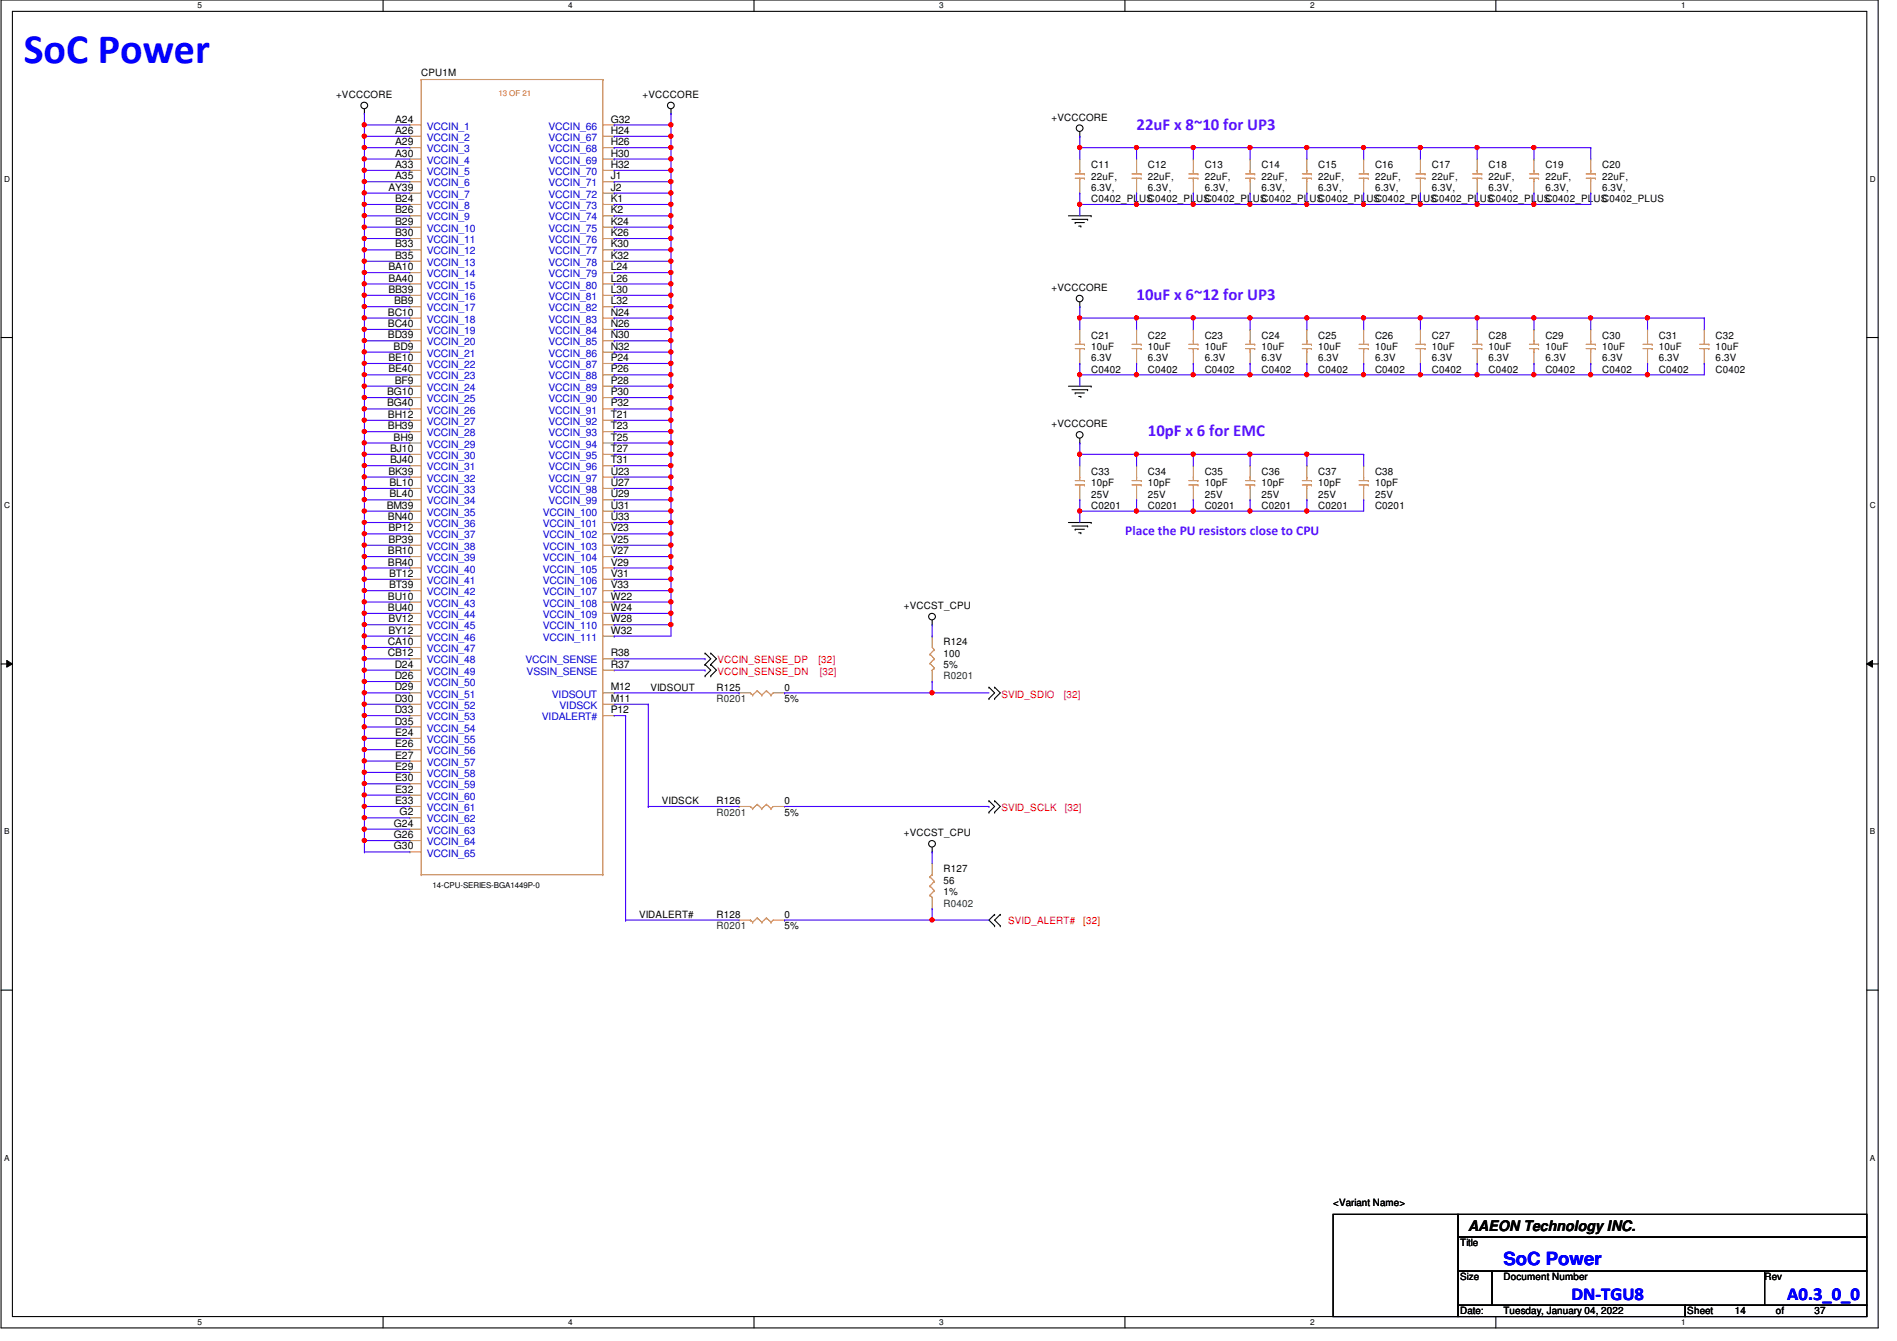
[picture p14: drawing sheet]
<svg xmlns="http://www.w3.org/2000/svg" width="297mm" height="210mm" viewBox="0 0 297 210" stroke-linecap="round" stroke-linejoin="round" font-family="sans-serif">
<defs><g id="words">
<text font-size="6.6" fill="#00f" x="3.7" y="9.8">SoC Power</text>
<g font-size="2.8" fill="#00f">
<text x="235.4" y="198">SoC Power</text>
<text x="246.1" y="203.5">DN-TGU8</text>
<text x="279.9" y="203.5">A0.3_0_0</text>
</g>
<g font-size="2.6" fill="#8000ff">
<text x="178" y="20.3">22uF x 8~10 for UP3</text>
<text x="178" y="46.9">10uF x 6~12 for UP3</text>
<text x="179.7" y="68.3">10pF x 6 for EMC</text>
</g>
<text font-size="2.3" x="229.9" y="192.7">AAEON Technology INC.</text>
<text font-size="2.1" fill="#8000ff" x="176.2" y="83.8">Place the PU resistors close to CPU</text>
<g font-size="1.6">
<text x="66" y="11.9">CPU1M</text>
<text x="52.6" y="15.3">+VCCCORE</text>
<text x="100.6" y="15.3">+VCCCORE</text>
<text x="61.9" y="19.2">A24</text>
<text x="61.9" y="21">A26</text>
<text x="61.9" y="22.7">A29</text>
<text x="95.6" y="19.2">G32</text>
<text x="95.6" y="21">H24</text>
<text x="95.6" y="22.7">H26</text>
<text x="164.6" y="18.9">+VCCCORE</text>
<text x="60.8" y="29.8">AY39</text>
<text x="61.9" y="24.5">A30</text>
<text x="61.9" y="26.3">A33</text>
<text x="61.9" y="28.1">A35</text>
<text x="95.6" y="24.5">H30</text>
<text x="95.6" y="26.3">H32</text>
<text x="95.6" y="28.1">J1</text>
<text x="95.6" y="29.8">J2</text>
<text x="170.9" y="26.3">C11</text>
<text x="170.9" y="28.1">22uF,</text>
<text x="170.9" y="29.9">6.3V,</text>
<text x="179.7" y="26.3">C12</text>
<text x="179.7" y="28.1">22uF,</text>
<text x="179.7" y="29.9">6.3V,</text>
<text x="188.6" y="26.3">C13</text>
<text x="188.6" y="28.1">22uF,</text>
<text x="188.6" y="29.9">6.3V,</text>
<text x="197.5" y="26.3">C14</text>
<text x="197.5" y="28.1">22uF,</text>
<text x="197.5" y="29.9">6.3V,</text>
<text x="206.4" y="26.3">C15</text>
<text x="206.4" y="28.1">22uF,</text>
<text x="206.4" y="29.9">6.3V,</text>
<text x="215.3" y="26.3">C16</text>
<text x="215.3" y="28.1">22uF,</text>
<text x="215.3" y="29.9">6.3V,</text>
<text x="224.2" y="26.3">C17</text>
<text x="224.2" y="28.1">22uF,</text>
<text x="224.2" y="29.9">6.3V,</text>
<text x="233.1" y="26.3">C18</text>
<text x="233.1" y="28.1">22uF,</text>
<text x="233.1" y="29.9">6.3V,</text>
<text x="242" y="26.3">C19</text>
<text x="242" y="28.1">22uF,</text>
<text x="242" y="29.9">6.3V,</text>
<text x="250.9" y="26.3">C20</text>
<text x="250.9" y="28.1">22uF,</text>
<text x="250.9" y="29.9">6.3V,</text>
<text x="61.9" y="31.6">B24</text>
<text x="61.9" y="33.4">B26</text>
<text x="61.9" y="35.2">B29</text>
<text x="95.6" y="31.6">K1</text>
<text x="95.6" y="33.4">K2</text>
<text x="95.6" y="35.2">K24</text>
<text x="170.9" y="31.7">C0402_PLUS</text>
<text x="179.7" y="31.7">C0402_PLUS</text>
<text x="188.6" y="31.7">C0402_PLUS</text>
<text x="197.5" y="31.7">C0402_PLUS</text>
<text x="206.4" y="31.7">C0402_PLUS</text>
<text x="215.3" y="31.7">C0402_PLUS</text>
<text x="224.2" y="31.7">C0402_PLUS</text>
<text x="233.1" y="31.7">C0402_PLUS</text>
<text x="242" y="31.7">C0402_PLUS</text>
<text x="250.9" y="31.7">C0402_PLUS</text>
<text x="61.9" y="37">B30</text>
<text x="61.9" y="38.7">B33</text>
<text x="61.9" y="40.5">B35</text>
<text x="95.6" y="37">K26</text>
<text x="95.6" y="38.7">K30</text>
<text x="95.6" y="40.5">K32</text>
<text x="60.8" y="42.3">BA10</text>
<text x="60.8" y="44.1">BA40</text>
<text x="60.8" y="45.8">BB39</text>
<text x="61.7" y="47.6">BB9</text>
<text x="95.6" y="42.3">L24</text>
<text x="95.6" y="44.1">L26</text>
<text x="95.6" y="45.8">L30</text>
<text x="95.6" y="47.6">L32</text>
<text x="164.6" y="45.6">+VCCCORE</text>
<text x="60.7" y="49.4">BC10</text>
<text x="60.7" y="51.2">BC40</text>
<text x="60.7" y="53">BD39</text>
<text x="95.6" y="49.4">N24</text>
<text x="95.6" y="51.2">N26</text>
<text x="95.6" y="53">N30</text>
<text x="170.9" y="53">C21</text>
<text x="179.7" y="53">C22</text>
<text x="188.6" y="53">C23</text>
<text x="197.5" y="53">C24</text>
<text x="206.4" y="53">C25</text>
<text x="215.3" y="53">C26</text>
<text x="224.2" y="53">C27</text>
<text x="233.1" y="53">C28</text>
<text x="242" y="53">C29</text>
<text x="250.9" y="53">C30</text>
<text x="259.8" y="53">C31</text>
<text x="268.6" y="53">C32</text>
<text x="60.8" y="56.5">BE10</text>
<text x="60.8" y="58.3">BE40</text>
<text x="61.6" y="54.7">BD9</text>
<text x="95.6" y="54.7">N32</text>
<text x="95.6" y="56.5">P24</text>
<text x="95.6" y="58.3">P26</text>
<text x="170.9" y="54.8">10uF</text>
<text x="170.9" y="56.6">6.3V</text>
<text x="170.9" y="58.3">C0402</text>
<text x="179.7" y="54.8">10uF</text>
<text x="179.7" y="56.6">6.3V</text>
<text x="179.7" y="58.3">C0402</text>
<text x="188.6" y="54.8">10uF</text>
<text x="188.6" y="56.6">6.3V</text>
<text x="188.6" y="58.3">C0402</text>
<text x="197.5" y="54.8">10uF</text>
<text x="197.5" y="56.6">6.3V</text>
<text x="197.5" y="58.3">C0402</text>
<text x="206.4" y="54.8">10uF</text>
<text x="206.4" y="56.6">6.3V</text>
<text x="206.4" y="58.3">C0402</text>
<text x="215.3" y="54.8">10uF</text>
<text x="215.3" y="56.6">6.3V</text>
<text x="215.3" y="58.3">C0402</text>
<text x="224.2" y="54.8">10uF</text>
<text x="224.2" y="56.6">6.3V</text>
<text x="224.2" y="58.3">C0402</text>
<text x="233.1" y="54.8">10uF</text>
<text x="233.1" y="56.6">6.3V</text>
<text x="233.1" y="58.3">C0402</text>
<text x="242" y="54.8">10uF</text>
<text x="242" y="56.6">6.3V</text>
<text x="242" y="58.3">C0402</text>
<text x="250.9" y="54.8">10uF</text>
<text x="250.9" y="56.6">6.3V</text>
<text x="250.9" y="58.3">C0402</text>
<text x="259.8" y="54.8">10uF</text>
<text x="259.8" y="56.6">6.3V</text>
<text x="259.8" y="58.3">C0402</text>
<text x="268.6" y="54.8">10uF</text>
<text x="268.6" y="56.6">6.3V</text>
<text x="268.6" y="58.3">C0402</text>
<text x="60.6" y="61.8">BG10</text>
<text x="60.6" y="63.6">BG40</text>
<text x="60.7" y="65.4">BH12</text>
<text x="61.8" y="60.1">BF9</text>
<text x="95.6" y="60.1">P28</text>
<text x="95.6" y="61.8">P30</text>
<text x="95.6" y="63.6">P32</text>
<text x="95.6" y="65.4">T21</text>
<text x="60.7" y="67.2">BH39</text>
<text x="61.1" y="70.7">BJ10</text>
<text x="61.6" y="69">BH9</text>
<text x="95.6" y="67.2">T23</text>
<text x="95.6" y="69">T25</text>
<text x="95.6" y="70.7">T27</text>
<text x="164.6" y="66.9">+VCCCORE</text>
<text x="60.8" y="74.3">BK39</text>
<text x="61" y="76.1">BL10</text>
<text x="61" y="77.9">BL40</text>
<text x="61.1" y="72.5">BJ40</text>
<text x="95.6" y="72.5">T31</text>
<text x="95.6" y="74.3">U23</text>
<text x="95.6" y="76.1">U27</text>
<text x="95.6" y="77.9">U29</text>
<text x="170.9" y="74.3">C33</text>
<text x="170.9" y="76.1">10pF</text>
<text x="170.9" y="77.9">25V</text>
<text x="179.7" y="74.3">C34</text>
<text x="179.7" y="76.1">10pF</text>
<text x="179.7" y="77.9">25V</text>
<text x="188.6" y="74.3">C35</text>
<text x="188.6" y="76.1">10pF</text>
<text x="188.6" y="77.9">25V</text>
<text x="197.5" y="74.3">C36</text>
<text x="197.5" y="76.1">10pF</text>
<text x="197.5" y="77.9">25V</text>
<text x="206.4" y="74.3">C37</text>
<text x="206.4" y="76.1">10pF</text>
<text x="206.4" y="77.9">25V</text>
<text x="215.3" y="74.3">C38</text>
<text x="215.3" y="76.1">10pF</text>
<text x="215.3" y="77.9">25V</text>
<text x="60.6" y="79.6">BM39</text>
<text x="60.7" y="81.4">BN40</text>
<text x="60.8" y="83.2">BP12</text>
<text x="95.6" y="79.6">U31</text>
<text x="95.6" y="81.4">U33</text>
<text x="95.6" y="83.2">V23</text>
<text x="170.9" y="79.7">C0201</text>
<text x="179.7" y="79.7">C0201</text>
<text x="188.6" y="79.7">C0201</text>
<text x="197.5" y="79.7">C0201</text>
<text x="206.4" y="79.7">C0201</text>
<text x="215.3" y="79.7">C0201</text>
<text x="60.7" y="86.7">BR10</text>
<text x="60.7" y="88.5">BR40</text>
<text x="60.8" y="85">BP39</text>
<text x="95.6" y="85">V25</text>
<text x="95.6" y="86.7">V27</text>
<text x="95.6" y="88.5">V29</text>
<text x="60.7" y="93.9">BU10</text>
<text x="60.7" y="95.6">BU40</text>
<text x="60.9" y="90.3">BT12</text>
<text x="60.9" y="92.1">BT39</text>
<text x="95.6" y="90.3">V31</text>
<text x="95.6" y="92.1">V33</text>
<text x="95.6" y="93.9">W22</text>
<text x="95.6" y="95.6">W24</text>
<text x="141.5" y="95.3">+VCCST_CPU</text>
<text x="60.7" y="101">CA10</text>
<text x="60.8" y="97.4">BV12</text>
<text x="60.8" y="99.2">BY12</text>
<text x="95.6" y="97.4">W28</text>
<text x="95.6" y="99.2">W32</text>
<text x="147.7" y="101">R124</text>
<text x="60.7" y="102.7">CB12</text>
<text x="61.8" y="104.5">D24</text>
<text x="61.8" y="106.3">D26</text>
<text x="95.6" y="102.7">R38</text>
<text x="95.6" y="104.5">R37</text>
<text x="147.7" y="102.8">100</text>
<text x="147.7" y="104.6">5%</text>
<text x="61.8" y="108.1">D29</text>
<text x="61.8" y="109.9">D30</text>
<text x="61.8" y="111.6">D33</text>
<text x="61.8" y="113.4">D35</text>
<text x="95.6" y="108.1">M12</text>
<text x="95.6" y="109.9">M11</text>
<text x="95.6" y="111.6">P12</text>
<text x="101.9" y="108.1">VIDSOUT</text>
<text x="112.2" y="108.1">R125</text>
<text x="122.8" y="108.1">0</text>
<text x="122.8" y="109.9">5%</text>
<text x="61.9" y="115.2">E24</text>
<text x="61.9" y="117">E26</text>
<text x="61.9" y="118.7">E27</text>
<text x="61.9" y="120.5">E29</text>
<text x="61.9" y="122.3">E30</text>
<text x="61.9" y="124.1">E32</text>
<text x="61.9" y="125.9">E33</text>
<text x="103.6" y="125.9">VIDSCK</text>
<text x="112.2" y="125.9">R126</text>
<text x="122.8" y="125.9">0</text>
<text x="61.7" y="129.4">G24</text>
<text x="61.7" y="131.2">G26</text>
<text x="62.6" y="127.6">G2</text>
<text x="122.8" y="127.7">5%</text>
<text x="141.5" y="130.9">+VCCST_CPU</text>
<text x="61.7" y="133">G30</text>
<text x="147.7" y="136.6">R127</text>
<text x="100.1" y="143.7">VIDALERT#</text>
<text x="112.2" y="143.7">R128</text>
<text x="122.8" y="143.7">0</text>
<text x="147.7" y="138.3">56</text>
<text x="147.7" y="140.1">1%</text>
<text x="122.8" y="145.5">5%</text>
<text x="208.7" y="188.8">&lt;Variant Name&gt;</text>
<text x="228.6" y="195.1">Title</text>
<text x="228.6" y="200.4">Size</text>
<text x="235.4" y="200.4">Document Number</text>
<text x="276.3" y="200.4">Rev</text>
<text x="228.6" y="205.7">Date:</text>
<text x="235.4" y="205.7">Tuesday, January 04, 2022</text>
<text x="264.2" y="205.7">Sheet</text>
<text x="271.6" y="205.7">14</text>
<text x="278.1" y="205.7">of</text>
<text x="284.1" y="205.7">37</text>
</g>
<g font-size="1.6" fill="#00c">
<text x="66.8" y="20.3">VCCIN_1</text>
<text x="66.8" y="22.1">VCCIN_2</text>
<text x="66.8" y="23.8">VCCIN_3</text>
<text x="85.9" y="20.3">VCCIN_66</text>
<text x="85.9" y="22.1">VCCIN_67</text>
<text x="85.9" y="23.8">VCCIN_68</text>
<text x="66.8" y="25.6">VCCIN_4</text>
<text x="66.8" y="27.4">VCCIN_5</text>
<text x="66.8" y="29.2">VCCIN_6</text>
<text x="85.9" y="25.6">VCCIN_69</text>
<text x="85.9" y="27.4">VCCIN_70</text>
<text x="85.9" y="29.2">VCCIN_71</text>
<text x="66.8" y="30.9">VCCIN_7</text>
<text x="66.8" y="32.7">VCCIN_8</text>
<text x="66.8" y="34.5">VCCIN_9</text>
<text x="85.9" y="30.9">VCCIN_72</text>
<text x="85.9" y="32.7">VCCIN_73</text>
<text x="85.9" y="34.5">VCCIN_74</text>
<text x="66.8" y="36.3">VCCIN_10</text>
<text x="66.8" y="38.1">VCCIN_11</text>
<text x="66.8" y="39.8">VCCIN_12</text>
<text x="66.8" y="41.6">VCCIN_13</text>
<text x="85.9" y="36.3">VCCIN_75</text>
<text x="85.9" y="38.1">VCCIN_76</text>
<text x="85.9" y="39.8">VCCIN_77</text>
<text x="85.9" y="41.6">VCCIN_78</text>
<text x="66.8" y="43.4">VCCIN_14</text>
<text x="66.8" y="45.2">VCCIN_15</text>
<text x="66.8" y="46.9">VCCIN_16</text>
<text x="85.9" y="43.4">VCCIN_79</text>
<text x="85.9" y="45.2">VCCIN_80</text>
<text x="85.9" y="46.9">VCCIN_81</text>
<text x="66.8" y="48.7">VCCIN_17</text>
<text x="66.8" y="50.5">VCCIN_18</text>
<text x="66.8" y="52.3">VCCIN_19</text>
<text x="85.9" y="48.7">VCCIN_82</text>
<text x="85.9" y="50.5">VCCIN_83</text>
<text x="85.9" y="52.3">VCCIN_84</text>
<text x="66.8" y="54.1">VCCIN_20</text>
<text x="66.8" y="55.8">VCCIN_21</text>
<text x="66.8" y="57.6">VCCIN_22</text>
<text x="66.8" y="59.4">VCCIN_23</text>
<text x="85.9" y="54.1">VCCIN_85</text>
<text x="85.9" y="55.8">VCCIN_86</text>
<text x="85.9" y="57.6">VCCIN_87</text>
<text x="85.9" y="59.4">VCCIN_88</text>
<text x="66.8" y="61.2">VCCIN_24</text>
<text x="66.8" y="62.9">VCCIN_25</text>
<text x="66.8" y="64.7">VCCIN_26</text>
<text x="85.9" y="61.2">VCCIN_89</text>
<text x="85.9" y="62.9">VCCIN_90</text>
<text x="85.9" y="64.7">VCCIN_91</text>
<text x="66.8" y="66.5">VCCIN_27</text>
<text x="66.8" y="68.3">VCCIN_28</text>
<text x="66.8" y="70.1">VCCIN_29</text>
<text x="66.8" y="71.8">VCCIN_30</text>
<text x="85.9" y="66.5">VCCIN_92</text>
<text x="85.9" y="68.3">VCCIN_93</text>
<text x="85.9" y="70.1">VCCIN_94</text>
<text x="85.9" y="71.8">VCCIN_95</text>
<text x="66.8" y="73.6">VCCIN_31</text>
<text x="66.8" y="75.4">VCCIN_32</text>
<text x="66.8" y="77.2">VCCIN_33</text>
<text x="85.9" y="73.6">VCCIN_96</text>
<text x="85.9" y="75.4">VCCIN_97</text>
<text x="85.9" y="77.2">VCCIN_98</text>
<text x="66.8" y="79">VCCIN_34</text>
<text x="66.8" y="80.7">VCCIN_35</text>
<text x="66.8" y="82.5">VCCIN_36</text>
<text x="85" y="80.7">VCCIN_100</text>
<text x="85" y="82.5">VCCIN_101</text>
<text x="85.9" y="79">VCCIN_99</text>
<text x="66.8" y="84.3">VCCIN_37</text>
<text x="66.8" y="86.1">VCCIN_38</text>
<text x="66.8" y="87.8">VCCIN_39</text>
<text x="66.8" y="89.6">VCCIN_40</text>
<text x="85" y="84.3">VCCIN_102</text>
<text x="85" y="86.1">VCCIN_103</text>
<text x="85" y="87.8">VCCIN_104</text>
<text x="85" y="89.6">VCCIN_105</text>
<text x="66.8" y="91.4">VCCIN_41</text>
<text x="66.8" y="93.2">VCCIN_42</text>
<text x="66.8" y="95">VCCIN_43</text>
<text x="85" y="91.4">VCCIN_106</text>
<text x="85" y="93.2">VCCIN_107</text>
<text x="85" y="95">VCCIN_108</text>
<text x="66.8" y="96.7">VCCIN_44</text>
<text x="66.8" y="98.5">VCCIN_45</text>
<text x="66.8" y="100.3">VCCIN_46</text>
<text x="85" y="96.7">VCCIN_109</text>
<text x="85" y="98.5">VCCIN_110</text>
<text x="85" y="100.3">VCCIN_111</text>
<text x="66.8" y="102.1">VCCIN_47</text>
<text x="66.8" y="103.8">VCCIN_48</text>
<text x="66.8" y="105.6">VCCIN_49</text>
<text x="66.8" y="107.4">VCCIN_50</text>
<text x="82.3" y="103.8">VCCIN_SENSE</text>
<text x="82.5" y="105.6">VSSIN_SENSE</text>
<text x="66.8" y="109.2">VCCIN_51</text>
<text x="66.8" y="111">VCCIN_52</text>
<text x="66.8" y="112.7">VCCIN_53</text>
<text x="84.8" y="112.7">VIDALERT#</text>
<text x="86.4" y="109.2">VIDSOUT</text>
<text x="87.6" y="111">VIDSCK</text>
<text x="66.8" y="114.5">VCCIN_54</text>
<text x="66.8" y="116.3">VCCIN_55</text>
<text x="66.8" y="118.1">VCCIN_56</text>
<text x="66.8" y="119.8">VCCIN_57</text>
<text x="66.8" y="121.6">VCCIN_58</text>
<text x="66.8" y="123.4">VCCIN_59</text>
<text x="66.8" y="125.2">VCCIN_60</text>
<text x="66.8" y="127">VCCIN_61</text>
<text x="66.8" y="128.7">VCCIN_62</text>
<text x="66.8" y="130.5">VCCIN_63</text>
<text x="66.8" y="132.3">VCCIN_64</text>
<text x="66.8" y="134.1">VCCIN_65</text>
</g>
<g font-size="1.6" fill="#f00">
<text x="112.3" y="103.8">VCCIN_SENSE_DP</text>
<text x="112.3" y="105.6">VCCIN_SENSE_DN</text>
<text x="128.2" y="103.8">[32]</text>
<text x="128.4" y="105.6">[32]</text>
<text x="156.8" y="109.2">SVID_SDIO</text>
<text x="166.6" y="109.2">[32]</text>
<text x="156.8" y="127">SVID_SCLK</text>
<text x="166.7" y="127">[32]</text>
<text x="157.9" y="144.6">SVID_ALERT#</text>
<text x="169.6" y="144.6">[32]</text>
</g>
<g font-size="1.6" fill="#008000">
<text x="147.7" y="106.3">R0201</text>
<text x="112.2" y="109.9">R0201</text>
<text x="112.2" y="127.7">R0201</text>
<text x="147.7" y="141.9">R0402</text>
<text x="112.2" y="145.5">R0201</text>
</g>
<g font-size="1.3">
<text x="30.9" y="1.3">5</text>
<text x="89" y="1.3">4</text>
<text x="147.1" y="1.3">3</text>
<text x="205.1" y="1.3">2</text>
<text x="263.2" y="1.3">1</text>
<text x=".6" y="28.4">D</text>
<text x="292.8" y="28.4">D</text>
<text x=".6" y="79.5">C</text>
<text x="292.8" y="79.5">C</text>
<text x=".6" y="130.6">B</text>
<text x="292.8" y="130.6">B</text>
<text x="67.7" y="138.9">14-CPU-SERIES-BGA1449P-0</text>
<text x=".6" y="181.7">A</text>
<text x="292.8" y="181.7">A</text>
<text x="30.9" y="207.4">5</text>
<text x="89" y="207.4">4</text>
<text x="147.1" y="207.4">3</text>
<text x="205.1" y="207.4">2</text>
<text x="263.2" y="207.4">1</text>
</g>
<text font-size="1.3" fill="#cc8006" x="78.1" y="15">13 OF 21</text>
</g></defs>
<path d="M.2 0h293.9v207.9h-293.9zM1.9 1.8h290.4v204.3h-290.4z" fill="none" stroke="#000" stroke-width=".17"/>
<g fill="#fff">
<path d="M30.9 .2h.7v1.4h-.7z"/>
<path d="M30.9 206.2h.7v1.4h-.7z"/>
</g>
<path d="M60 0v1.8M60 206.1v1.8" fill="none" stroke="#000" stroke-width=".17"/>
<g fill="#fff">
<path d="M89 .2h.7v1.4h-.7z"/>
<path d="M89 206.2h.7v1.4h-.7z"/>
</g>
<path d="M118.1 0v1.8M118.1 206.1v1.8" fill="none" stroke="#000" stroke-width=".17"/>
<g fill="#fff">
<path d="M147.1 .2h.6v1.4h-.6z"/>
<path d="M147.1 206.2h.6v1.4h-.6z"/>
</g>
<path d="M176.1 0v1.8M176.1 206.1v1.8" fill="none" stroke="#000" stroke-width=".17"/>
<g fill="#fff">
<path d="M205.1 .2h.7v1.4h-.7z"/>
<path d="M205.1 206.2h.7v1.4h-.7z"/>
</g>
<path d="M234.2 0v1.8M234.2 206.1v1.8" fill="none" stroke="#000" stroke-width=".17"/>
<g fill="#fff">
<path d="M263.2 .2h.7v1.4h-.7z"/>
<path d="M263.2 206.2h.7v1.4h-.7z"/>
<path d="M.6 27.3h.9v1.4h-.9z"/>
<path d="M292.8 27.3h.9v1.4h-.9z"/>
<path d="M.6 78.4h.9v1.4h-.9z"/>
<path d="M292.8 78.4h.9v1.4h-.9z"/>
</g>
<path d="M.2 52.8h1.7M292.3 52.8h1.8" fill="none" stroke="#000" stroke-width=".17"/>
<g fill="#fff">
<path d="M.6 129.5h.8v1.4h-.8z"/>
<path d="M292.8 129.5h.8v1.4h-.8z"/>
</g>
<path d="M.2 103.9h1.7M292.3 103.9h1.8" fill="none" stroke="#000" stroke-width=".17"/>
<path d="M1.1 103.4l.8 .5-.8 .5zM292.3 103.9l.9-.5v1z" fill="#000"/>
<path d="M1.1 103.4l.8 .5-.8 .5zM292.3 103.9l.9-.5v1z" fill="none" stroke="#000" stroke-width=".16"/>
<g fill="#fff">
<path d="M.6 180.5h.8v1.4h-.8z"/>
<path d="M292.8 180.5h.8v1.4h-.8z"/>
</g>
<g fill="none" stroke="#000" stroke-width=".17">
<path d="M57.1 17.8h.1M57.1 17.1v.7M105.1 17.8h.1M105.1 17.1v.7M167.3 33.8h3.6M167.8 34.3h2.5M168.4 34.8h.1M168.4 34.8h1.4M168.9 35.4h.3M169.1 21.3h.1M169.1 20.6v.7M169.2 35.4h.1"/>
<path d="M170.3 34.3h.1M170.9 33.8h.1M169.1 48h.1M169.1 47.3v.7M167.3 60.5h3.6M167.8 61h2.5M168.4 61.5h.1M168.4 61.5h1.4M168.9 62.1h.3M169.1 69.3h.1M169.1 68.6v.7M169.2 62.1h.1"/>
<path d="M170.3 61h.1M170.9 60.5h.1M146 97.8h.1M146 97.1v.7M167.3 81.8h3.6M167.8 82.3h2.5M168.4 82.8h.1M168.4 82.8h1.4M168.9 83.4h.3M169.2 83.4h.1M170.3 82.3h.1M170.9 81.8h.1"/>
<path d="M110.4 102.2h.1M110.4 104h.1M110.4 105.8h.1M110.4 102.2l.9 .9-.9 .9M110.4 104l.9 .9-.9 .9M111.3 102.2h.1M111.3 104h.1M111.3 105.8h.1M111.3 102.2l.9 .9-.9 .9M111.3 104l.9 .9-.9 .9M154.9 107.6h.1M154.9 109.3h.1"/>
<path d="M154.9 107.6l.8 .9-.8 .8M155.7 107.6h.1M155.7 109.3h.1M155.7 107.6l.9 .9-.9 .8M146 133.3h.1M146 132.6v.7M154.9 125.3h.1M154.9 127.1h.1M154.9 125.3l.8 .9-.8 .9M155.7 125.3h.1M155.7 127.1h.1M155.7 125.3l.9 .9-.9 .9"/>
<path d="M.2 155h1.7M155.7 143.1h.1M155.7 144.9h.1M155.7 143.1l-.8 .9 .8 .9M156.6 144.9h.1M156.6 143.1h.1M156.6 143.1l-.9 .9 .9 .9M292.3 155h1.8M208.7 190.1h19.6v16h-19.6zM228.3 190.1h64v3.5h-64zM228.3 193.6h64v5.4h-64zM228.3 199h5.3v5.3h-5.3z"/>
<path d="M233.6 199h42.7v5.3h-42.7zM276.3 199h16v5.3h-16zM228.3 204.3h35.6v1.8h-35.6zM263.9 204.3h28.4v1.8h-28.4z"/>
<circle cx="57" cy="16.5" r=".52"/>
<circle cx="105.1" cy="16.5" r=".52"/>
<circle cx="169.1" cy="20.1" r=".52"/>
<circle cx="169.1" cy="46.7" r=".52"/>
<circle cx="169.1" cy="68.1" r=".52"/>
<circle cx="145.9" cy="96.5" r=".52"/>
<circle cx="145.9" cy="132.1" r=".52"/>
</g>
<g fill="none" stroke="#cc8006" stroke-width=".17">
<path d="M66 12.4h.1M66 12.4h28.4M66 12.4v124.5M94.4 12.4h.1M94.4 12.4v124.5M168.4 27.2h1.4M168.4 27.9h1.4M169.1 26.7h.1M169.1 27.9h.1M169.1 26.7v.5M169.1 27.9v.5M169.8 27.2h.1"/>
<path d="M169.8 27.9h.1M177.2 27.2h1.5M177.2 27.9h1.5M178 26.7h.1M178 27.9h.1M178 26.7v.5M178 27.9v.5M178.7 27.2h.1M178.7 27.9h.1M186.1 27.2h1.5M186.1 27.9h1.5M186.9 26.7h.1"/>
<path d="M186.9 27.9h.1M186.9 26.7v.5M186.9 27.9v.5M187.6 27.2h.1M187.6 27.9h.1M195 27.2h1.5M195 27.9h1.5M195.7 26.7h.1M195.7 27.9h.1M195.7 26.7v.5M195.7 27.9v.5M196.5 27.2h.1"/>
<path d="M196.5 27.9h.1M203.9 27.2h1.5M203.9 27.9h1.5M204.6 26.7h.1M204.6 27.9h.1M204.6 26.7v.5M204.6 27.9v.5M205.4 27.2h.1M205.4 27.9h.1M212.8 27.2h1.4M212.8 27.9h1.4M213.5 26.7h.1"/>
<path d="M213.5 27.9h.1M213.5 26.7v.5M213.5 27.9v.5M214.2 27.2h.1M214.2 27.9h.1M221.7 27.2h1.4M221.7 27.9h1.4M222.4 26.7h.1M222.4 27.9h.1M222.4 26.7v.5M222.4 27.9v.5M223.1 27.2h.1"/>
<path d="M223.1 27.9h.1M230.6 27.2h1.4M230.6 27.9h1.4M231.3 26.7h.1M231.3 27.9h.1M231.3 26.7v.5M231.3 27.9v.5M232 27.2h.1M232 27.9h.1M239.5 27.2h1.4M239.5 27.9h1.4M240.2 26.7h.1"/>
<path d="M240.2 27.9h.1M240.2 26.7v.5M240.2 27.9v.5M240.9 27.2h.1M240.9 27.9h.1M248.4 27.2h1.4M248.4 27.9h1.4M249.1 26.7h.1M249.1 27.9h.1M249.1 26.7v.5M249.1 27.9v.5M249.8 27.2h.1"/>
<path d="M249.8 27.9h.1M168.4 53.9h1.4M168.4 54.6h1.4M169.1 53.3h.1M169.1 54.6h.1M169.1 53.3v.6M169.1 54.6v.5M169.8 53.9h.1M169.8 54.6h.1M177.2 53.9h1.5M177.2 54.6h1.5M178 53.3h.1"/>
<path d="M178 54.6h.1M178 53.3v.6M178 54.6v.5M178.7 53.9h.1M178.7 54.6h.1M186.1 53.9h1.5M186.1 54.6h1.5M186.9 53.3h.1M186.9 54.6h.1M186.9 53.3v.6M186.9 54.6v.5M187.6 53.9h.1"/>
<path d="M187.6 54.6h.1M195 53.9h1.5M195 54.6h1.5M195.7 53.3h.1M195.7 54.6h.1M195.7 53.3v.6M195.7 54.6v.5M196.5 53.9h.1M196.5 54.6h.1M203.9 53.9h1.5M203.9 54.6h1.5M204.6 53.3h.1"/>
<path d="M204.6 54.6h.1M204.6 53.3v.6M204.6 54.6v.5M205.4 53.9h.1M205.4 54.6h.1M212.8 53.9h1.4M212.8 54.6h1.4M213.5 53.3h.1M213.5 54.6h.1M213.5 53.3v.6M213.5 54.6v.5M214.2 53.9h.1"/>
<path d="M214.2 54.6h.1M221.7 53.9h1.4M221.7 54.6h1.4M222.4 53.3h.1M222.4 54.6h.1M222.4 53.3v.6M222.4 54.6v.5M223.1 53.9h.1M223.1 54.6h.1M230.6 53.9h1.4M230.6 54.6h1.4M231.3 53.3h.1"/>
<path d="M231.3 54.6h.1M231.3 53.3v.6M231.3 54.6v.5M232 53.9h.1M232 54.6h.1M239.5 53.9h1.4M239.5 54.6h1.4M240.2 53.3h.1M240.2 54.6h.1M240.2 53.3v.6M240.2 54.6v.5M240.9 53.9h.1"/>
<path d="M240.9 54.6h.1M248.4 53.9h1.4M248.4 54.6h1.4M249.1 53.3h.1M249.1 54.6h.1M249.1 53.3v.6M249.1 54.6v.5M249.8 53.9h.1M249.8 54.6h.1M257.3 53.9h1.4M257.3 54.6h1.4M258 53.3h.1"/>
<path d="M258 54.6h.1M258 53.3v.6M258 54.6v.5M258.7 53.9h.1M258.7 54.6h.1M266.1 53.9h1.5M266.1 54.6h1.5M266.9 53.3h.1M266.9 54.6h.1M266.9 53.3v.6M266.9 54.6v.5M267.6 53.9h.1"/>
<path d="M267.6 54.6h.1M168.4 75.2h1.4M168.4 75.9h1.4M169.1 74.7h.1M169.1 75.9h.1M169.1 74.7v.5M169.1 75.9v.6M169.8 75.2h.1M169.8 75.9h.1M177.2 75.2h1.5M177.2 75.9h1.5M178 74.7h.1"/>
<path d="M178 75.9h.1M178 74.7v.5M178 75.9v.6M178.7 75.2h.1M178.7 75.9h.1M186.1 75.2h1.5M186.1 75.9h1.5M186.9 74.7h.1M186.9 75.9h.1M186.9 74.7v.5M186.9 75.9v.6M187.6 75.2h.1"/>
<path d="M187.6 75.9h.1M195 75.2h1.5M195 75.9h1.5M195.7 74.7h.1M195.7 75.9h.1M195.7 74.7v.5M195.7 75.9v.6M196.5 75.2h.1M196.5 75.9h.1M203.9 75.2h1.5M203.9 75.9h1.5M204.6 74.7h.1"/>
<path d="M204.6 75.9h.1M204.6 74.7v.5M204.6 75.9v.6M205.4 75.2h.1M205.4 75.9h.1M212.8 75.2h1.4M212.8 75.9h1.4M213.5 74.7h.1M213.5 75.9h.1M213.5 74.7v.5M213.5 75.9v.6M214.2 75.2h.1"/>
<path d="M214.2 75.9h.1M117.5 108.5h.1M117.5 108.5l.4 .3M117.9 108.8h.1M118.6 108.1h.1M118.6 108.1l-.7 .7M118.6 108.1l.7 .7M119.3 108.8h.1M120 108.1h.1M120 108.1l.7 .7M120 108.1l-.7 .7M120.7 108.8h.1"/>
<path d="M121.1 108.5l-.4 .3M145.6 102.4h.1M145.6 103.8h.1M145.6 103.8l.7 .8M145.6 102.4l.7 .7M146 104.9h.1M146 101.3l.3 .4M146.3 104.6h.1M146.3 101.7h.1M146.3 103.1h.1M146.3 104.6l-.3 .3M146.3 101.7l-.7 .7"/>
<path d="M146.3 103.1l-.7 .7M66 136.9h.1M66 136.9h28.4M94.4 136.9h.1M117.5 126.2h.1M117.5 126.2l.4 .4M117.9 126.6h.1M118.6 125.9h.1M118.6 125.9l-.7 .7M118.6 125.9l.7 .7M119.3 126.6h.1M120 125.9h.1"/>
<path d="M120 125.9l.7 .7M120 125.9l-.7 .7M120.7 126.6h.1M121.1 126.2l-.4 .4M145.6 137.2h.1M145.6 138.7h.1M145.6 137.2l.7 .8M145.6 138.7l.7 .7M146 136.9h.1M146 136.9l-.4 .3M146.3 139.4h.1M146.3 138h.1"/>
<path d="M146.3 139.4l-.7 .7M146.3 138l-.7 .7M117.5 144h.1M117.5 144l.4 .4M117.9 144.4h.1M118.6 143.7h.1M118.6 143.7l-.7 .7M118.6 143.7l.7 .7M119.3 144.4h.1M120 143.7h.1M120 143.7l.7 .7M120 143.7l-.7 .7"/>
<path d="M120.7 144.4h.1M121.1 144l-.4 .4M145.6 140.1h.1M145.6 140.1l.4 .4"/>
</g>
<g fill="none" stroke="#a84" stroke-width=".17">
<path d="M64.2 19.6h.1M64.2 19.6h1.8M94.4 19.6h1.8M96.2 19.6h.1M64.2 21.3h.1M64.2 23.1h.1M64.2 24.9h.1M64.2 26.7h.1M64.2 28.4h.1M64.2 30.2h.1M64.2 32h.1M64.2 33.8h.1"/>
<path d="M64.2 35.6h.1M64.2 37.3h.1M64.2 39.1h.1M64.2 21.3h1.8M64.2 23.1h1.8M64.2 24.9h1.8M64.2 26.7h1.8M64.2 28.4h1.8M64.2 30.2h1.8M64.2 32h1.8M64.2 33.8h1.8M64.2 35.6h1.8"/>
<path d="M64.2 37.3h1.8M64.2 39.1h1.8M94.4 21.3h1.8M94.4 23.1h1.8M94.4 24.9h1.8M94.4 26.7h1.8M94.4 28.4h1.8M94.4 30.2h1.8M94.4 32h1.8M94.4 33.8h1.8M94.4 35.6h1.8M94.4 37.3h1.8"/>
<path d="M94.4 39.1h1.8M96.2 21.3h.1M96.2 23.1h.1M96.2 24.9h.1M96.2 26.7h.1M96.2 28.4h.1M96.2 30.2h.1M96.2 32h.1M96.2 33.8h.1M96.2 35.6h.1M96.2 37.3h.1M96.2 39.1h.1"/>
<path d="M169.1 30.2h.1M169.1 24.9h.1M169.1 24.9v1.8M169.1 28.4v1.8M178 30.2h.1M178 24.9h.1M178 24.9v1.8M178 28.4v1.8M186.9 30.2h.1M186.9 24.9h.1M186.9 24.9v1.8M186.9 28.4v1.8"/>
<path d="M195.7 30.2h.1M195.7 24.9h.1M195.7 24.9v1.8M195.7 28.4v1.8M204.6 30.2h.1M204.6 24.9h.1M204.6 24.9v1.8M204.6 28.4v1.8M213.5 30.2h.1M213.5 24.9h.1M213.5 24.9v1.8M213.5 28.4v1.8"/>
<path d="M222.4 30.2h.1M222.4 24.9h.1M222.4 24.9v1.8M222.4 28.4v1.8M231.3 30.2h.1M231.3 24.9h.1M231.3 24.9v1.8M231.3 28.4v1.8M240.2 30.2h.1M240.2 24.9h.1M240.2 24.9v1.8M240.2 28.4v1.8"/>
<path d="M249.1 30.2h.1M249.1 24.9h.1M249.1 24.9v1.8M249.1 28.4v1.8M64.2 40.9h.1M64.2 42.7h.1M64.2 44.4h.1M64.2 46.2h.1M64.2 48h.1M64.2 49.8h.1M64.2 51.6h.1M64.2 53.3h.1"/>
<path d="M64.2 55.1h.1M64.2 56.9h.1M64.2 58.7h.1M64.2 40.9h1.8M64.2 42.7h1.8M64.2 44.4h1.8M64.2 46.2h1.8M64.2 48h1.8M64.2 49.8h1.8M64.2 51.6h1.8M64.2 53.3h1.8M64.2 55.1h1.8"/>
<path d="M64.2 56.9h1.8M64.2 58.7h1.8M94.4 40.9h1.8M94.4 42.7h1.8M94.4 44.4h1.8M94.4 46.2h1.8M94.4 48h1.8M94.4 49.8h1.8M94.4 51.6h1.8M94.4 53.3h1.8M94.4 55.1h1.8M94.4 56.9h1.8"/>
<path d="M94.4 58.7h1.8M96.2 40.9h.1M96.2 42.7h.1M96.2 44.4h.1M96.2 46.2h.1M96.2 48h.1M96.2 49.8h.1M96.2 51.6h.1M96.2 53.3h.1M96.2 55.1h.1M96.2 56.9h.1M96.2 58.7h.1"/>
<path d="M169.1 56.9h.1M169.1 51.6h.1M169.1 51.6v1.7M169.1 55.1v1.8M178 56.9h.1M178 51.6h.1M178 51.6v1.7M178 55.1v1.8M186.9 56.9h.1M186.9 51.6h.1M186.9 51.6v1.7M186.9 55.1v1.8"/>
<path d="M195.7 56.9h.1M195.7 51.6h.1M195.7 51.6v1.7M195.7 55.1v1.8M204.6 56.9h.1M204.6 51.6h.1M204.6 51.6v1.7M204.6 55.1v1.8M213.5 56.9h.1M213.5 51.6h.1M213.5 51.6v1.7M213.5 55.1v1.8"/>
<path d="M222.4 56.9h.1M222.4 51.6h.1M222.4 51.6v1.7M222.4 55.1v1.8M231.3 56.9h.1M231.3 51.6h.1M231.3 51.6v1.7M231.3 55.1v1.8M240.2 56.9h.1M240.2 51.6h.1M240.2 51.6v1.7M240.2 55.1v1.8"/>
<path d="M249.1 56.9h.1M249.1 51.6h.1M249.1 51.6v1.7M249.1 55.1v1.8M258 56.9h.1M258 51.6h.1M258 51.6v1.7M258 55.1v1.8M266.9 56.9h.1M266.9 51.6h.1M266.9 51.6v1.7M266.9 55.1v1.8"/>
<path d="M64.2 60.5h.1M64.2 62.2h.1M64.2 64h.1M64.2 65.8h.1M64.2 67.6h.1M64.2 69.3h.1M64.2 71.1h.1M64.2 72.9h.1M64.2 74.7h.1M64.2 76.5h.1M64.2 78.2h.1M64.2 60.5h1.8"/>
<path d="M64.2 62.2h1.8M64.2 64h1.8M64.2 65.8h1.8M64.2 67.6h1.8M64.2 69.3h1.8M64.2 71.1h1.8M64.2 72.9h1.8M64.2 74.7h1.8M64.2 76.5h1.8M64.2 78.2h1.8M94.4 60.5h1.8M94.4 62.2h1.8"/>
<path d="M94.4 64h1.8M94.4 65.8h1.8M94.4 67.6h1.8M94.4 69.3h1.8M94.4 71.1h1.8M94.4 72.9h1.8M94.4 74.7h1.8M94.4 76.5h1.8M94.4 78.2h1.8M96.2 60.5h.1M96.2 62.2h.1M96.2 64h.1"/>
<path d="M96.2 65.8h.1M96.2 67.6h.1M96.2 69.3h.1M96.2 71.1h.1M96.2 72.9h.1M96.2 74.7h.1M96.2 76.5h.1M96.2 78.2h.1M169.1 78.2h.1M169.1 72.9h.1M169.1 72.9v1.8M169.1 76.5v1.7"/>
<path d="M178 78.2h.1M178 72.9h.1M178 72.9v1.8M178 76.5v1.7M186.9 78.2h.1M186.9 72.9h.1M186.9 72.9v1.8M186.9 76.5v1.7M195.7 78.2h.1M195.7 72.9h.1M195.7 72.9v1.8M195.7 76.5v1.7"/>
<path d="M204.6 78.2h.1M204.6 72.9h.1M204.6 72.9v1.8M204.6 76.5v1.7M213.5 78.2h.1M213.5 72.9h.1M213.5 72.9v1.8M213.5 76.5v1.7M64.2 80h.1M64.2 81.8h.1M64.2 83.6h.1M64.2 85.3h.1"/>
<path d="M64.2 87.1h.1M64.2 88.9h.1M64.2 90.7h.1M64.2 92.5h.1M64.2 94.2h.1M64.2 96h.1M64.2 97.8h.1M64.2 99.6h.1M64.2 80h1.8M64.2 81.8h1.8M64.2 83.6h1.8M64.2 85.3h1.8"/>
<path d="M64.2 87.1h1.8M64.2 88.9h1.8M64.2 90.7h1.8M64.2 92.5h1.8M64.2 94.2h1.8M64.2 96h1.8M64.2 97.8h1.8M64.2 99.6h1.8M94.4 80h1.8M94.4 81.8h1.8M94.4 83.6h1.8M94.4 85.3h1.8"/>
<path d="M94.4 87.1h1.8M94.4 88.9h1.8M94.4 90.7h1.8M94.4 92.5h1.8M94.4 94.2h1.8M94.4 96h1.8M94.4 97.8h1.8M94.4 99.6h1.8M96.2 80h.1M96.2 81.8h.1M96.2 83.6h.1M96.2 85.3h.1"/>
<path d="M96.2 87.1h.1M96.2 88.9h.1M96.2 90.7h.1M96.2 92.5h.1M96.2 94.2h.1M96.2 96h.1M96.2 97.8h.1M96.2 99.6h.1M146 99.6h.1M146 99.6v1.7M64.2 101.3h.1M64.2 103.1h.1"/>
<path d="M64.2 104.9h.1M64.2 106.7h.1M64.2 108.5h.1M64.2 110.2h.1M64.2 112h.1M64.2 113.8h.1M64.2 115.6h.1M64.2 117.3h.1M64.2 119.1h.1M64.2 101.3h1.8M64.2 103.1h1.8M64.2 104.9h1.8"/>
<path d="M64.2 106.7h1.8M64.2 108.5h1.8M64.2 110.2h1.8M64.2 112h1.8M64.2 113.8h1.8M64.2 115.6h1.8M64.2 117.3h1.8M64.2 119.1h1.8M94.4 103.1h1.8M94.4 104.9h1.8M94.4 108.5h1.8M94.4 110.2h1.8"/>
<path d="M94.4 112h1.8M96.2 103.1h.1M96.2 104.9h.1M96.2 108.5h.1M96.2 110.2h.1M96.2 112h.1M115.7 108.5h.1M115.7 108.5h1.8M121.1 108.5h1.7M122.8 108.5h.1M146 106.7h.1M146 104.9v1.8"/>
<path d="M64.2 120.9h.1M64.2 122.7h.1M64.2 124.5h.1M64.2 126.2h.1M64.2 128h.1M64.2 129.8h.1M64.2 131.6h.1M64.2 133.3h.1M64.2 126.2h1.8M64.2 120.9h1.8M64.2 122.7h1.8M64.2 124.5h1.8"/>
<path d="M64.2 128h1.8M64.2 129.8h1.8M64.2 131.6h1.8M64.2 133.3h1.8M115.7 126.2h.1M115.7 126.2h1.8M121.1 126.2h1.7M122.8 126.2h.1M146 135.1h.1M146 135.1v1.8M115.7 144h.1M115.7 144h1.8"/>
<path d="M121.1 144h1.7M122.8 144h.1M146 142.2h.1M146 140.5v1.7"/>
</g>
<path d="M57.1 21.3h.1M57.1 23.1h.1M57.1 21.3h7.1M57.1 23.1h7.1" fill="none" stroke="#4200ff" stroke-width=".17"/>
<circle cx="57" cy="23.1" r=".32" fill="#f00"/>
<circle cx="57" cy="23.1" r=".32" fill="none" stroke="#f00" stroke-width=".17"/>
<path d="M57.1 17.8h.1M57.1 17.8v1.8M57.1 24.9h.1M57.1 24.9h7.1" fill="none" stroke="#4200ff" stroke-width=".17"/>
<circle cx="57" cy="24.9" r=".32" fill="#f00"/>
<circle cx="57" cy="24.9" r=".32" fill="none" stroke="#f00" stroke-width=".17"/>
<path d="M57.1 26.7h.1M57.1 28.4h.1M57.1 30.2h.1M57.1 32h.1M57.1 26.7h7.1M57.1 28.4h7.1M57.1 30.2h7.1M57.1 32h7.1" fill="none" stroke="#4200ff" stroke-width=".17"/>
<circle cx="57" cy="32" r=".32" fill="#f00"/>
<circle cx="57" cy="32" r=".32" fill="none" stroke="#f00" stroke-width=".17"/>
<g fill="none" stroke="#4200ff" stroke-width=".17">
<path d="M57.1 33.8h.1M57.1 35.6h.1M57.1 37.3h.1M57.1 39.1h.1M57.1 33.8h7.1M57.1 35.6h7.1M57.1 37.3h7.1M57.1 39.1h7.1M57.1 40.9h.1M57.1 42.7h.1M57.1 44.4h.1M57.1 46.2h.1"/>
<path d="M57.1 40.9h7.1M57.1 42.7h7.1M57.1 44.4h7.1M57.1 46.2h7.1"/>
</g>
<circle cx="57" cy="46.2" r=".32" fill="#f00"/>
<circle cx="57" cy="46.2" r=".32" fill="none" stroke="#f00" stroke-width=".17"/>
<path d="M57.1 48h.1M57.1 49.8h.1M57.1 48h7.1M57.1 49.8h7.1" fill="none" stroke="#4200ff" stroke-width=".17"/>
<circle cx="57" cy="49.8" r=".32" fill="#f00"/>
<circle cx="57" cy="49.8" r=".32" fill="none" stroke="#f00" stroke-width=".17"/>
<path d="M57.1 37.3h.1M57.1 35.6h.1M57.1 35.6v3.5M57.1 48h.1M57.1 48v1.8" fill="none" stroke="#4200ff" stroke-width=".17"/>
<circle cx="57" cy="37.3" r=".32" fill="#f00"/>
<circle cx="57" cy="37.3" r=".32" fill="none" stroke="#f00" stroke-width=".17"/>
<path d="M57.1 21.3h.1M57.1 21.3v1.8M57.1 46.2h.1M57.1 46.2v1.8" fill="none" stroke="#4200ff" stroke-width=".17"/>
<circle cx="57" cy="48" r=".32" fill="#f00"/>
<circle cx="57" cy="48" r=".32" fill="none" stroke="#f00" stroke-width=".17"/>
<path d="M57.1 33.8h.1M57.1 33.8v1.8M57.1 44.4h.1M57.1 44.4v1.8" fill="none" stroke="#4200ff" stroke-width=".17"/>
<circle cx="57" cy="35.5" r=".32" fill="#f00"/>
<circle cx="57" cy="35.5" r=".32" fill="none" stroke="#f00" stroke-width=".17"/>
<circle cx="57" cy="33.8" r=".32" fill="#f00"/>
<circle cx="57" cy="33.8" r=".32" fill="none" stroke="#f00" stroke-width=".17"/>
<path d="M57.1 32h.1M57.1 30.2h.1M57.1 28.4h.1M57.1 28.4v5.4" fill="none" stroke="#4200ff" stroke-width=".17"/>
<circle cx="57" cy="30.2" r=".32" fill="#f00"/>
<circle cx="57" cy="30.2" r=".32" fill="none" stroke="#f00" stroke-width=".17"/>
<path d="M57.1 26.7h.1M57.1 26.7v1.7" fill="none" stroke="#4200ff" stroke-width=".17"/>
<circle cx="57" cy="28.4" r=".32" fill="#f00"/>
<circle cx="57" cy="28.4" r=".32" fill="none" stroke="#f00" stroke-width=".17"/>
<circle cx="57" cy="26.6" r=".32" fill="#f00"/>
<circle cx="57" cy="26.6" r=".32" fill="none" stroke="#f00" stroke-width=".17"/>
<path d="M57.1 19.6h.1M57.1 19.6v1.7" fill="none" stroke="#4200ff" stroke-width=".17"/>
<circle cx="57" cy="21.3" r=".32" fill="#f00"/>
<circle cx="57" cy="21.3" r=".32" fill="none" stroke="#f00" stroke-width=".17"/>
<circle cx="57" cy="19.5" r=".32" fill="#f00"/>
<circle cx="57" cy="19.5" r=".32" fill="none" stroke="#f00" stroke-width=".17"/>
<path d="M57.1 42.7h.1M57.1 42.7v1.7" fill="none" stroke="#4200ff" stroke-width=".17"/>
<circle cx="57" cy="44.4" r=".32" fill="#f00"/>
<circle cx="57" cy="44.4" r=".32" fill="none" stroke="#f00" stroke-width=".17"/>
<circle cx="57" cy="42.6" r=".32" fill="#f00"/>
<circle cx="57" cy="42.6" r=".32" fill="none" stroke="#f00" stroke-width=".17"/>
<path d="M57.1 24.9h.1M57.1 39.1h.1M57.1 24.9v1.8M57.1 39.1v3.6M57.1 40.9h.1" fill="none" stroke="#4200ff" stroke-width=".17"/>
<circle cx="57" cy="40.9" r=".32" fill="#f00"/>
<circle cx="57" cy="40.9" r=".32" fill="none" stroke="#f00" stroke-width=".17"/>
<circle cx="57" cy="39.1" r=".32" fill="#f00"/>
<circle cx="57" cy="39.1" r=".32" fill="none" stroke="#f00" stroke-width=".17"/>
<path d="M57.1 19.6h.1M57.1 19.6h7.1M57.1 23.1h.1M57.1 23.1v1.8M57.1 53.3h.1M57.1 55.1h.1M57.1 49.8h.1M57.1 49.8v1.8M57.1 53.3h7.1M57.1 55.1h7.1" fill="none" stroke="#4200ff" stroke-width=".17"/>
<circle cx="57" cy="51.5" r=".32" fill="#f00"/>
<circle cx="57" cy="51.5" r=".32" fill="none" stroke="#f00" stroke-width=".17"/>
<path d="M57.1 56.9h.1M57.1 56.9h7.1" fill="none" stroke="#4200ff" stroke-width=".17"/>
<circle cx="57" cy="56.9" r=".32" fill="#f00"/>
<circle cx="57" cy="56.9" r=".32" fill="none" stroke="#f00" stroke-width=".17"/>
<path d="M57.1 58.7h.1M57.1 58.7h7.1" fill="none" stroke="#4200ff" stroke-width=".17"/>
<circle cx="57" cy="58.6" r=".32" fill="#f00"/>
<circle cx="57" cy="58.6" r=".32" fill="none" stroke="#f00" stroke-width=".17"/>
<g fill="none" stroke="#4200ff" stroke-width=".17">
<path d="M57.1 60.5h.1M57.1 62.2h.1M57.1 64h.1M57.1 65.8h.1M57.1 67.6h.1M57.1 69.3h.1M57.1 71.1h.1M57.1 72.9h.1M57.1 60.5h7.1M57.1 62.2h7.1M57.1 64h7.1M57.1 65.8h7.1"/>
<path d="M57.1 67.6h7.1M57.1 69.3h7.1M57.1 71.1h7.1M57.1 72.9h7.1"/>
</g>
<circle cx="57" cy="72.9" r=".32" fill="#f00"/>
<circle cx="57" cy="72.9" r=".32" fill="none" stroke="#f00" stroke-width=".17"/>
<path d="M57.1 74.7h.1M57.1 76.5h.1M57.1 78.2h.1M57.1 74.7h7.1M57.1 76.5h7.1M57.1 78.2h7.1M57.1 80h.1M57.1 81.8h.1M57.1 80h7.1M57.1 81.8h7.1M57.1 80v1.8" fill="none" stroke="#4200ff" stroke-width=".17"/>
<circle cx="57" cy="81.8" r=".32" fill="#f00"/>
<circle cx="57" cy="81.8" r=".32" fill="none" stroke="#f00" stroke-width=".17"/>
<path d="M57.1 69.3h.1M57.1 69.3v1.8" fill="none" stroke="#4200ff" stroke-width=".17"/>
<circle cx="57" cy="71.1" r=".32" fill="#f00"/>
<circle cx="57" cy="71.1" r=".32" fill="none" stroke="#f00" stroke-width=".17"/>
<circle cx="57" cy="69.3" r=".32" fill="#f00"/>
<circle cx="57" cy="69.3" r=".32" fill="none" stroke="#f00" stroke-width=".17"/>
<path d="M57.1 53.3h.1M57.1 53.3v1.8M57.1 67.6h.1M57.1 67.6v1.7" fill="none" stroke="#4200ff" stroke-width=".17"/>
<circle cx="57" cy="55.1" r=".32" fill="#f00"/>
<circle cx="57" cy="55.1" r=".32" fill="none" stroke="#f00" stroke-width=".17"/>
<circle cx="57" cy="53.3" r=".32" fill="#f00"/>
<circle cx="57" cy="53.3" r=".32" fill="none" stroke="#f00" stroke-width=".17"/>
<path d="M57.1 78.2h.1M57.1 78.2v1.8" fill="none" stroke="#4200ff" stroke-width=".17"/>
<circle cx="57" cy="80" r=".32" fill="#f00"/>
<circle cx="57" cy="80" r=".32" fill="none" stroke="#f00" stroke-width=".17"/>
<circle cx="57" cy="78.2" r=".32" fill="#f00"/>
<circle cx="57" cy="78.2" r=".32" fill="none" stroke="#f00" stroke-width=".17"/>
<path d="M57.1 76.5h.1M57.1 76.5v1.7" fill="none" stroke="#4200ff" stroke-width=".17"/>
<circle cx="57" cy="76.4" r=".32" fill="#f00"/>
<circle cx="57" cy="76.4" r=".32" fill="none" stroke="#f00" stroke-width=".17"/>
<path d="M57.1 65.8h.1M57.1 65.8v1.8" fill="none" stroke="#4200ff" stroke-width=".17"/>
<circle cx="57" cy="67.5" r=".32" fill="#f00"/>
<circle cx="57" cy="67.5" r=".32" fill="none" stroke="#f00" stroke-width=".17"/>
<circle cx="57" cy="65.8" r=".32" fill="#f00"/>
<circle cx="57" cy="65.8" r=".32" fill="none" stroke="#f00" stroke-width=".17"/>
<path d="M57.1 64h.1M57.1 62.2h.1M57.1 62.2v3.6" fill="none" stroke="#4200ff" stroke-width=".17"/>
<circle cx="57" cy="64" r=".32" fill="#f00"/>
<circle cx="57" cy="64" r=".32" fill="none" stroke="#f00" stroke-width=".17"/>
<circle cx="57" cy="62.2" r=".32" fill="#f00"/>
<circle cx="57" cy="62.2" r=".32" fill="none" stroke="#f00" stroke-width=".17"/>
<path d="M57.1 60.5h.1M57.1 60.5v1.7" fill="none" stroke="#4200ff" stroke-width=".17"/>
<circle cx="57" cy="60.4" r=".32" fill="#f00"/>
<circle cx="57" cy="60.4" r=".32" fill="none" stroke="#f00" stroke-width=".17"/>
<path d="M57.1 58.7h.1M57.1 51.6h.1M57.1 56.9h.1M57.1 51.6v1.7M57.1 56.9v3.6M57.1 74.7h.1M57.1 72.9h.1M57.1 72.9v3.6" fill="none" stroke="#4200ff" stroke-width=".17"/>
<circle cx="57" cy="74.6" r=".32" fill="#f00"/>
<circle cx="57" cy="74.6" r=".32" fill="none" stroke="#f00" stroke-width=".17"/>
<path d="M57.1 55.1h.1M57.1 51.6h.1M57.1 55.1v1.8M57.1 51.6h7.1M57.1 71.1h.1M57.1 71.1v1.8M57.1 83.6h.1M57.1 81.8h.1M57.1 81.8v3.5M57.1 83.6h7.1" fill="none" stroke="#4200ff" stroke-width=".17"/>
<circle cx="57" cy="85.3" r=".32" fill="#f00"/>
<circle cx="57" cy="85.3" r=".32" fill="none" stroke="#f00" stroke-width=".17"/>
<circle cx="57" cy="83.5" r=".32" fill="#f00"/>
<circle cx="57" cy="83.5" r=".32" fill="none" stroke="#f00" stroke-width=".17"/>
<path d="M57.1 85.3h.1M57.1 85.3v1.8" fill="none" stroke="#4200ff" stroke-width=".17"/>
<circle cx="57" cy="87.1" r=".32" fill="#f00"/>
<circle cx="57" cy="87.1" r=".32" fill="none" stroke="#f00" stroke-width=".17"/>
<g fill="none" stroke="#4200ff" stroke-width=".17">
<path d="M57.1 87.1h.1M57.1 85.3h.1M57.1 90.7h.1M57.1 92.5h.1M57.1 94.2h.1M57.1 96h.1M57.1 87.1h7.1M57.1 85.3h7.1M57.1 90.7h7.1M57.1 92.5h7.1M57.1 87.1v1.8M57.1 94.2h7.1"/>
<path d="M57.1 96h7.1"/>
</g>
<circle cx="57" cy="96" r=".32" fill="#f00"/>
<circle cx="57" cy="96" r=".32" fill="none" stroke="#f00" stroke-width=".17"/>
<path d="M57.1 97.8h.1M57.1 97.8h7.1" fill="none" stroke="#4200ff" stroke-width=".17"/>
<circle cx="57" cy="97.8" r=".32" fill="#f00"/>
<circle cx="57" cy="97.8" r=".32" fill="none" stroke="#f00" stroke-width=".17"/>
<path d="M57.1 99.6h.1M57.1 99.6h7.1" fill="none" stroke="#4200ff" stroke-width=".17"/>
<circle cx="57" cy="99.5" r=".32" fill="#f00"/>
<circle cx="57" cy="99.5" r=".32" fill="none" stroke="#f00" stroke-width=".17"/>
<path d="M57.1 101.3h.1M57.1 103.1h.1M57.1 101.3h7.1M57.1 103.1h7.1" fill="none" stroke="#4200ff" stroke-width=".17"/>
<circle cx="57" cy="103.1" r=".32" fill="#f00"/>
<circle cx="57" cy="103.1" r=".32" fill="none" stroke="#f00" stroke-width=".17"/>
<g fill="none" stroke="#4200ff" stroke-width=".17">
<path d="M57.1 104.9h.1M57.1 106.7h.1M57.1 108.5h.1M57.1 110.2h.1M57.1 112h.1M57.1 113.8h.1M57.1 115.6h.1M57.1 117.3h.1M57.1 119.1h.1M57.1 104.9h7.1M57.1 106.7h7.1M57.1 108.5h7.1"/>
<path d="M57.1 110.2h7.1M57.1 112h7.1M57.1 113.8h7.1M57.1 115.6h7.1M57.1 117.3h7.1M57.1 119.1h7.1M57.1 117.3v1.8"/>
</g>
<circle cx="57" cy="119.1" r=".32" fill="#f00"/>
<circle cx="57" cy="119.1" r=".32" fill="none" stroke="#f00" stroke-width=".17"/>
<circle cx="57" cy="117.3" r=".32" fill="#f00"/>
<circle cx="57" cy="117.3" r=".32" fill="none" stroke="#f00" stroke-width=".17"/>
<path d="M57.1 106.7h.1M57.1 104.9h.1M57.1 104.9v3.6" fill="none" stroke="#4200ff" stroke-width=".17"/>
<circle cx="57" cy="106.7" r=".32" fill="#f00"/>
<circle cx="57" cy="106.7" r=".32" fill="none" stroke="#f00" stroke-width=".17"/>
<circle cx="57" cy="104.9" r=".32" fill="#f00"/>
<circle cx="57" cy="104.9" r=".32" fill="none" stroke="#f00" stroke-width=".17"/>
<path d="M57.1 90.7h.1M57.1 90.7v1.8M57.1 115.6h.1M57.1 113.8h.1M57.1 113.8v3.5" fill="none" stroke="#4200ff" stroke-width=".17"/>
<circle cx="57" cy="115.5" r=".32" fill="#f00"/>
<circle cx="57" cy="115.5" r=".32" fill="none" stroke="#f00" stroke-width=".17"/>
<path d="M57.1 103.1h.1M57.1 101.3h.1M57.1 101.3v3.6" fill="none" stroke="#4200ff" stroke-width=".17"/>
<circle cx="57" cy="101.3" r=".32" fill="#f00"/>
<circle cx="57" cy="101.3" r=".32" fill="none" stroke="#f00" stroke-width=".17"/>
<path d="M57.1 99.6h.1M57.1 97.8h.1M57.1 96h.1M57.1 88.9h.1M57.1 88.9v1.8M57.1 96v5.3" fill="none" stroke="#4200ff" stroke-width=".17"/>
<circle cx="57" cy="90.7" r=".32" fill="#f00"/>
<circle cx="57" cy="90.7" r=".32" fill="none" stroke="#f00" stroke-width=".17"/>
<path d="M57.1 112h.1M57.1 112v1.8" fill="none" stroke="#4200ff" stroke-width=".17"/>
<circle cx="57" cy="113.8" r=".32" fill="#f00"/>
<circle cx="57" cy="113.8" r=".32" fill="none" stroke="#f00" stroke-width=".17"/>
<circle cx="57" cy="112" r=".32" fill="#f00"/>
<circle cx="57" cy="112" r=".32" fill="none" stroke="#f00" stroke-width=".17"/>
<path d="M57.1 94.2h.1M57.1 94.2v1.8M57.1 110.2h.1M57.1 110.2v1.8" fill="none" stroke="#4200ff" stroke-width=".17"/>
<circle cx="57" cy="110.2" r=".32" fill="#f00"/>
<circle cx="57" cy="110.2" r=".32" fill="none" stroke="#f00" stroke-width=".17"/>
<path d="M57.1 108.5h.1M57.1 108.5v1.7" fill="none" stroke="#4200ff" stroke-width=".17"/>
<circle cx="57" cy="108.4" r=".32" fill="#f00"/>
<circle cx="57" cy="108.4" r=".32" fill="none" stroke="#f00" stroke-width=".17"/>
<path d="M57.1 92.5h.1M57.1 92.5v1.7" fill="none" stroke="#4200ff" stroke-width=".17"/>
<circle cx="57" cy="94.2" r=".32" fill="#f00"/>
<circle cx="57" cy="94.2" r=".32" fill="none" stroke="#f00" stroke-width=".17"/>
<circle cx="57" cy="92.4" r=".32" fill="#f00"/>
<circle cx="57" cy="92.4" r=".32" fill="none" stroke="#f00" stroke-width=".17"/>
<path d="M57.1 88.9h.1M57.1 88.9h7.1" fill="none" stroke="#4200ff" stroke-width=".17"/>
<circle cx="57" cy="88.9" r=".32" fill="#f00"/>
<circle cx="57" cy="88.9" r=".32" fill="none" stroke="#f00" stroke-width=".17"/>
<path d="M57.1 122.7h.1M57.1 124.5h.1M57.1 122.7h7.1M57.1 124.5h7.1" fill="none" stroke="#4200ff" stroke-width=".17"/>
<circle cx="57" cy="124.4" r=".32" fill="#f00"/>
<circle cx="57" cy="124.4" r=".32" fill="none" stroke="#f00" stroke-width=".17"/>
<g fill="none" stroke="#4200ff" stroke-width=".17">
<path d="M57.1 119.1h.1M57.1 119.1v1.8M57.1 126.2h.1M57.1 128h.1M57.1 129.8h.1M57.1 131.6h.1M57.1 133.3h.1M57.1 122.7h.1M57.1 122.7v1.8M57.1 129.8v3.5M57.1 126.2h7.1M57.1 128h7.1"/>
<path d="M57.1 129.8h7.1M57.1 131.6h7.1M57.1 133.3h7.1"/>
</g>
<circle cx="57" cy="131.5" r=".32" fill="#f00"/>
<circle cx="57" cy="131.5" r=".32" fill="none" stroke="#f00" stroke-width=".17"/>
<circle cx="57" cy="129.8" r=".32" fill="#f00"/>
<circle cx="57" cy="129.8" r=".32" fill="none" stroke="#f00" stroke-width=".17"/>
<path d="M57.1 128h.1M57.1 120.9h.1M57.1 120.9v1.8M57.1 128v1.8" fill="none" stroke="#4200ff" stroke-width=".17"/>
<circle cx="57" cy="122.7" r=".32" fill="#f00"/>
<circle cx="57" cy="122.7" r=".32" fill="none" stroke="#f00" stroke-width=".17"/>
<circle cx="57" cy="120.9" r=".32" fill="#f00"/>
<circle cx="57" cy="120.9" r=".32" fill="none" stroke="#f00" stroke-width=".17"/>
<path d="M57.1 126.2h.1M57.1 126.2v1.8" fill="none" stroke="#4200ff" stroke-width=".17"/>
<circle cx="57" cy="128" r=".32" fill="#f00"/>
<circle cx="57" cy="128" r=".32" fill="none" stroke="#f00" stroke-width=".17"/>
<circle cx="57" cy="126.2" r=".32" fill="#f00"/>
<circle cx="57" cy="126.2" r=".32" fill="none" stroke="#f00" stroke-width=".17"/>
<path d="M96.2 19.6h.1M105.1 17.8h.1M105.1 17.8v1.8h-8.9M96.2 21.3h.1M96.2 23.1h.1M96.2 21.3h8.9M96.2 23.1h8.9M57.1 124.5h.1M57.1 120.9h.1M57.1 124.5v1.7M57.1 120.9h7.1" fill="none" stroke="#4200ff" stroke-width=".17"/>
<circle cx="105" cy="23.1" r=".32" fill="#f00"/>
<circle cx="105" cy="23.1" r=".32" fill="none" stroke="#f00" stroke-width=".17"/>
<g fill="none" stroke="#4200ff" stroke-width=".17">
<path d="M96.2 24.9h.1M96.2 26.7h.1M96.2 28.4h.1M96.2 30.2h.1M96.2 32h.1M96.2 33.8h.1M96.2 35.6h.1M96.2 24.9h8.9M96.2 26.7h8.9M96.2 28.4h8.9M96.2 30.2h8.9M96.2 32h8.9"/>
<path d="M96.2 33.8h8.9M96.2 35.6h8.9"/>
</g>
<circle cx="105" cy="35.5" r=".32" fill="#f00"/>
<circle cx="105" cy="35.5" r=".32" fill="none" stroke="#f00" stroke-width=".17"/>
<g fill="none" stroke="#4200ff" stroke-width=".17">
<path d="M96.2 37.3h.1M96.2 39.1h.1M96.2 37.3h8.9M96.2 39.1h8.9M96.2 40.9h.1M96.2 42.7h.1M96.2 44.4h.1M96.2 46.2h.1M96.2 48h.1M96.2 49.8h.1M96.2 40.9h8.9M96.2 42.7h8.9"/>
<path d="M96.2 44.4h8.9M96.2 46.2h8.9M96.2 48h8.9M105.1 48h.1M105.1 48v1.8h-8.9"/>
</g>
<circle cx="105" cy="48" r=".32" fill="#f00"/>
<circle cx="105" cy="48" r=".32" fill="none" stroke="#f00" stroke-width=".17"/>
<path d="M105.1 46.2h.1M105.1 44.4h.1M105.1 44.4v3.6" fill="none" stroke="#4200ff" stroke-width=".17"/>
<circle cx="105" cy="46.2" r=".32" fill="#f00"/>
<circle cx="105" cy="46.2" r=".32" fill="none" stroke="#f00" stroke-width=".17"/>
<circle cx="105" cy="44.4" r=".32" fill="#f00"/>
<circle cx="105" cy="44.4" r=".32" fill="none" stroke="#f00" stroke-width=".17"/>
<path d="M105.1 23.1h.1M105.1 21.3h.1M105.1 21.3v3.6M105.1 42.7h.1M105.1 40.9h.1M105.1 40.9v3.5" fill="none" stroke="#4200ff" stroke-width=".17"/>
<circle cx="105" cy="42.6" r=".32" fill="#f00"/>
<circle cx="105" cy="42.6" r=".32" fill="none" stroke="#f00" stroke-width=".17"/>
<path d="M105.1 39.1h.1M105.1 39.1v1.8" fill="none" stroke="#4200ff" stroke-width=".17"/>
<circle cx="105" cy="40.9" r=".32" fill="#f00"/>
<circle cx="105" cy="40.9" r=".32" fill="none" stroke="#f00" stroke-width=".17"/>
<circle cx="105" cy="39.1" r=".32" fill="#f00"/>
<circle cx="105" cy="39.1" r=".32" fill="none" stroke="#f00" stroke-width=".17"/>
<path d="M105.1 37.3h.1M105.1 35.6h.1M105.1 35.6v3.5" fill="none" stroke="#4200ff" stroke-width=".17"/>
<circle cx="105" cy="37.3" r=".32" fill="#f00"/>
<circle cx="105" cy="37.3" r=".32" fill="none" stroke="#f00" stroke-width=".17"/>
<path d="M105.1 32h.1M105.1 33.8h.1M105.1 32v3.6" fill="none" stroke="#4200ff" stroke-width=".17"/>
<circle cx="105" cy="33.8" r=".32" fill="#f00"/>
<circle cx="105" cy="33.8" r=".32" fill="none" stroke="#f00" stroke-width=".17"/>
<path d="M105.1 30.2h.1M105.1 30.2v1.8" fill="none" stroke="#4200ff" stroke-width=".17"/>
<circle cx="105" cy="32" r=".32" fill="#f00"/>
<circle cx="105" cy="32" r=".32" fill="none" stroke="#f00" stroke-width=".17"/>
<path d="M105.1 19.6h.1M105.1 19.6v1.7" fill="none" stroke="#4200ff" stroke-width=".17"/>
<circle cx="105" cy="21.3" r=".32" fill="#f00"/>
<circle cx="105" cy="21.3" r=".32" fill="none" stroke="#f00" stroke-width=".17"/>
<circle cx="105" cy="19.5" r=".32" fill="#f00"/>
<circle cx="105" cy="19.5" r=".32" fill="none" stroke="#f00" stroke-width=".17"/>
<path d="M105.1 28.4h.1M105.1 28.4v1.8" fill="none" stroke="#4200ff" stroke-width=".17"/>
<circle cx="105" cy="30.2" r=".32" fill="#f00"/>
<circle cx="105" cy="30.2" r=".32" fill="none" stroke="#f00" stroke-width=".17"/>
<path d="M105.1 26.7h.1M105.1 26.7v1.7" fill="none" stroke="#4200ff" stroke-width=".17"/>
<circle cx="105" cy="28.4" r=".32" fill="#f00"/>
<circle cx="105" cy="28.4" r=".32" fill="none" stroke="#f00" stroke-width=".17"/>
<circle cx="105" cy="26.6" r=".32" fill="#f00"/>
<circle cx="105" cy="26.6" r=".32" fill="none" stroke="#f00" stroke-width=".17"/>
<path d="M105.1 24.9h.1M105.1 24.9v1.8" fill="none" stroke="#4200ff" stroke-width=".17"/>
<circle cx="105" cy="24.9" r=".32" fill="#f00"/>
<circle cx="105" cy="24.9" r=".32" fill="none" stroke="#f00" stroke-width=".17"/>
<path d="M96.2 55.1h.1M96.2 53.3h.1M96.2 55.1h8.9M96.2 53.3h8.9M105.1 49.8h.1M105.1 49.8v1.8" fill="none" stroke="#4200ff" stroke-width=".17"/>
<circle cx="105" cy="49.8" r=".32" fill="#f00"/>
<circle cx="105" cy="49.8" r=".32" fill="none" stroke="#f00" stroke-width=".17"/>
<path d="M96.2 51.6h.1M96.2 51.6h8.9M96.2 65.8h.1M96.2 64h.1M96.2 62.2h.1M96.2 60.5h.1M96.2 65.8h8.9M96.2 64h8.9M96.2 62.2h8.9M96.2 60.5h8.9" fill="none" stroke="#4200ff" stroke-width=".17"/>
<circle cx="105" cy="60.4" r=".32" fill="#f00"/>
<circle cx="105" cy="60.4" r=".32" fill="none" stroke="#f00" stroke-width=".17"/>
<path d="M96.2 58.7h.1M96.2 56.9h.1M96.2 58.7h8.9M96.2 56.9h8.9M96.2 78.2h.1M96.2 76.5h.1M96.2 78.2h8.9M96.2 76.5h8.9M96.2 80h.1M96.2 80h8.9" fill="none" stroke="#4200ff" stroke-width=".17"/>
<circle cx="105" cy="76.4" r=".32" fill="#f00"/>
<circle cx="105" cy="76.4" r=".32" fill="none" stroke="#f00" stroke-width=".17"/>
<path d="M96.2 74.7h.1M96.2 74.7h8.9" fill="none" stroke="#4200ff" stroke-width=".17"/>
<circle cx="105" cy="74.6" r=".32" fill="#f00"/>
<circle cx="105" cy="74.6" r=".32" fill="none" stroke="#f00" stroke-width=".17"/>
<path d="M96.2 72.9h.1M96.2 72.9h8.9" fill="none" stroke="#4200ff" stroke-width=".17"/>
<circle cx="105" cy="72.9" r=".32" fill="#f00"/>
<circle cx="105" cy="72.9" r=".32" fill="none" stroke="#f00" stroke-width=".17"/>
<path d="M105.1 53.3h.1M105.1 53.3v1.8M96.2 71.1h.1M96.2 69.3h.1M96.2 67.6h.1M96.2 71.1h8.9M96.2 69.3h8.9M96.2 67.6h8.9M105.1 72.9h.1M105.1 72.9v1.8" fill="none" stroke="#4200ff" stroke-width=".17"/>
<circle cx="105" cy="55.1" r=".32" fill="#f00"/>
<circle cx="105" cy="55.1" r=".32" fill="none" stroke="#f00" stroke-width=".17"/>
<circle cx="105" cy="53.3" r=".32" fill="#f00"/>
<circle cx="105" cy="53.3" r=".32" fill="none" stroke="#f00" stroke-width=".17"/>
<path d="M105.1 55.1h.1M105.1 55.1v1.8M105.1 74.7h.1M105.1 76.5h.1M105.1 78.2h.1M105.1 74.7v5.3" fill="none" stroke="#4200ff" stroke-width=".17"/>
<circle cx="105" cy="80" r=".32" fill="#f00"/>
<circle cx="105" cy="80" r=".32" fill="none" stroke="#f00" stroke-width=".17"/>
<circle cx="105" cy="78.2" r=".32" fill="#f00"/>
<circle cx="105" cy="78.2" r=".32" fill="none" stroke="#f00" stroke-width=".17"/>
<path d="M105.1 51.6h.1M105.1 51.6v1.7M105.1 60.5h.1M105.1 60.5v1.7" fill="none" stroke="#4200ff" stroke-width=".17"/>
<circle cx="105" cy="51.5" r=".32" fill="#f00"/>
<circle cx="105" cy="51.5" r=".32" fill="none" stroke="#f00" stroke-width=".17"/>
<path d="M105.1 62.2h.1M105.1 62.2v1.8" fill="none" stroke="#4200ff" stroke-width=".17"/>
<circle cx="105" cy="64" r=".32" fill="#f00"/>
<circle cx="105" cy="64" r=".32" fill="none" stroke="#f00" stroke-width=".17"/>
<circle cx="105" cy="62.2" r=".32" fill="#f00"/>
<circle cx="105" cy="62.2" r=".32" fill="none" stroke="#f00" stroke-width=".17"/>
<path d="M105.1 65.8h.1M105.1 65.8v1.8" fill="none" stroke="#4200ff" stroke-width=".17"/>
<circle cx="105" cy="67.5" r=".32" fill="#f00"/>
<circle cx="105" cy="67.5" r=".32" fill="none" stroke="#f00" stroke-width=".17"/>
<circle cx="105" cy="65.8" r=".32" fill="#f00"/>
<circle cx="105" cy="65.8" r=".32" fill="none" stroke="#f00" stroke-width=".17"/>
<path d="M105.1 64h.1M105.1 67.6h.1M105.1 69.3h.1M105.1 64v1.8M105.1 67.6v3.5" fill="none" stroke="#4200ff" stroke-width=".17"/>
<circle cx="105" cy="71.1" r=".32" fill="#f00"/>
<circle cx="105" cy="71.1" r=".32" fill="none" stroke="#f00" stroke-width=".17"/>
<circle cx="105" cy="69.3" r=".32" fill="#f00"/>
<circle cx="105" cy="69.3" r=".32" fill="none" stroke="#f00" stroke-width=".17"/>
<path d="M105.1 56.9h.1M105.1 56.9v1.8M105.1 71.1h.1M105.1 71.1v1.8" fill="none" stroke="#4200ff" stroke-width=".17"/>
<circle cx="105" cy="58.6" r=".32" fill="#f00"/>
<circle cx="105" cy="58.6" r=".32" fill="none" stroke="#f00" stroke-width=".17"/>
<circle cx="105" cy="56.9" r=".32" fill="#f00"/>
<circle cx="105" cy="56.9" r=".32" fill="none" stroke="#f00" stroke-width=".17"/>
<path d="M105.1 58.7h.1M105.1 58.7v1.8M96.2 81.8h.1M105.1 80h.1M105.1 80v1.8h-8.9" fill="none" stroke="#4200ff" stroke-width=".17"/>
<circle cx="105" cy="81.8" r=".32" fill="#f00"/>
<circle cx="105" cy="81.8" r=".32" fill="none" stroke="#f00" stroke-width=".17"/>
<path d="M96.2 83.6h.1M96.2 83.6h8.9" fill="none" stroke="#4200ff" stroke-width=".17"/>
<circle cx="105" cy="83.5" r=".32" fill="#f00"/>
<circle cx="105" cy="83.5" r=".32" fill="none" stroke="#f00" stroke-width=".17"/>
<path d="M96.2 85.3h.1M96.2 85.3h8.9" fill="none" stroke="#4200ff" stroke-width=".17"/>
<circle cx="105" cy="85.3" r=".32" fill="#f00"/>
<circle cx="105" cy="85.3" r=".32" fill="none" stroke="#f00" stroke-width=".17"/>
<path d="M96.2 87.1h.1M96.2 87.1h8.9" fill="none" stroke="#4200ff" stroke-width=".17"/>
<circle cx="105" cy="87.1" r=".32" fill="#f00"/>
<circle cx="105" cy="87.1" r=".32" fill="none" stroke="#f00" stroke-width=".17"/>
<path d="M96.2 88.9h.1M96.2 90.7h.1M96.2 92.5h.1M96.2 94.2h.1M96.2 96h.1M96.2 97.8h.1M96.2 88.9h8.9M96.2 90.7h8.9M96.2 92.5h8.9M96.2 94.2h8.9M96.2 96h8.9M96.2 97.8h8.9" fill="none" stroke="#4200ff" stroke-width=".17"/>
<circle cx="105" cy="97.8" r=".32" fill="#f00"/>
<circle cx="105" cy="97.8" r=".32" fill="none" stroke="#f00" stroke-width=".17"/>
<path d="M96.2 99.6h.1M105.1 85.3h.1M105.1 83.6h.1M105.1 97.8h.1M105.1 94.2h.1M105.1 96h.1M105.1 94.2v5.4h-8.9M105.1 83.6v3.5" fill="none" stroke="#4200ff" stroke-width=".17"/>
<circle cx="105" cy="96" r=".32" fill="#f00"/>
<circle cx="105" cy="96" r=".32" fill="none" stroke="#f00" stroke-width=".17"/>
<path d="M105.1 92.5h.1M105.1 92.5v1.7" fill="none" stroke="#4200ff" stroke-width=".17"/>
<circle cx="105" cy="94.2" r=".32" fill="#f00"/>
<circle cx="105" cy="94.2" r=".32" fill="none" stroke="#f00" stroke-width=".17"/>
<circle cx="105" cy="92.4" r=".32" fill="#f00"/>
<circle cx="105" cy="92.4" r=".32" fill="none" stroke="#f00" stroke-width=".17"/>
<path d="M105.1 81.8h.1M105.1 90.7h.1M105.1 88.9h.1M105.1 81.8v1.8M105.1 88.9v3.6" fill="none" stroke="#4200ff" stroke-width=".17"/>
<circle cx="105" cy="90.7" r=".32" fill="#f00"/>
<circle cx="105" cy="90.7" r=".32" fill="none" stroke="#f00" stroke-width=".17"/>
<path d="M105.1 87.1h.1M105.1 87.1v1.8" fill="none" stroke="#4200ff" stroke-width=".17"/>
<circle cx="105" cy="88.9" r=".32" fill="#f00"/>
<circle cx="105" cy="88.9" r=".32" fill="none" stroke="#f00" stroke-width=".17"/>
<path d="M169.1 48h.1M169.1 48v1.8" fill="none" stroke="#4200ff" stroke-width=".17"/>
<circle cx="169.1" cy="49.8" r=".32" fill="#f00"/>
<circle cx="169.1" cy="49.8" r=".32" fill="none" stroke="#f00" stroke-width=".17"/>
<path d="M169.1 56.9h.1M169.1 49.8h.1M169.1 58.7h.1M169.1 49.8v1.8M169.1 56.9v3.6M169.1 49.8h8.9M178 49.8h.1M178 56.9h.1M178 49.8v1.8M178 56.9v1.8h-8.9" fill="none" stroke="#4200ff" stroke-width=".17"/>
<circle cx="169.1" cy="58.6" r=".32" fill="#f00"/>
<circle cx="169.1" cy="58.6" r=".32" fill="none" stroke="#f00" stroke-width=".17"/>
<path d="M178 49.8h8.9M186.9 49.8h.1" fill="none" stroke="#4200ff" stroke-width=".17"/>
<circle cx="177.9" cy="49.8" r=".32" fill="#f00"/>
<circle cx="177.9" cy="49.8" r=".32" fill="none" stroke="#f00" stroke-width=".17"/>
<circle cx="186.8" cy="49.8" r=".32" fill="#f00"/>
<circle cx="186.8" cy="49.8" r=".32" fill="none" stroke="#f00" stroke-width=".17"/>
<path d="M178 58.7h8.9M186.9 49.8h.1M186.9 56.9h.1M186.9 58.7h.1M186.9 49.8v1.8M186.9 56.9v1.8" fill="none" stroke="#4200ff" stroke-width=".17"/>
<circle cx="177.9" cy="58.6" r=".32" fill="#f00"/>
<circle cx="177.9" cy="58.6" r=".32" fill="none" stroke="#f00" stroke-width=".17"/>
<circle cx="186.8" cy="58.6" r=".32" fill="#f00"/>
<circle cx="186.8" cy="58.6" r=".32" fill="none" stroke="#f00" stroke-width=".17"/>
<path d="M186.9 49.8h.1M186.9 58.7h.1M186.9 49.8h17.7M195.7 49.8h.1M195.7 56.9h.1M195.7 49.8v1.8M195.7 56.9v1.8h-8.8" fill="none" stroke="#4200ff" stroke-width=".17"/>
<circle cx="204.6" cy="49.8" r=".32" fill="#f00"/>
<circle cx="204.6" cy="49.8" r=".32" fill="none" stroke="#f00" stroke-width=".17"/>
<circle cx="195.7" cy="49.8" r=".32" fill="#f00"/>
<circle cx="195.7" cy="49.8" r=".32" fill="none" stroke="#f00" stroke-width=".17"/>
<path d="M195.7 58.7h.1M204.6 49.8h.1M204.6 56.9h.1M204.6 49.8v1.8M204.6 56.9v1.8h-8.9" fill="none" stroke="#4200ff" stroke-width=".17"/>
<circle cx="204.6" cy="58.6" r=".32" fill="#f00"/>
<circle cx="204.6" cy="58.6" r=".32" fill="none" stroke="#f00" stroke-width=".17"/>
<circle cx="195.7" cy="58.6" r=".32" fill="#f00"/>
<circle cx="195.7" cy="58.6" r=".32" fill="none" stroke="#f00" stroke-width=".17"/>
<path d="M204.6 49.8h.1M204.6 58.7h.1M204.6 49.8h17.8M213.5 49.8h.1M213.5 56.9h.1M213.5 49.8v1.8M213.5 56.9v1.8h-8.9" fill="none" stroke="#4200ff" stroke-width=".17"/>
<circle cx="222.4" cy="49.8" r=".32" fill="#f00"/>
<circle cx="222.4" cy="49.8" r=".32" fill="none" stroke="#f00" stroke-width=".17"/>
<circle cx="213.5" cy="49.8" r=".32" fill="#f00"/>
<circle cx="213.5" cy="49.8" r=".32" fill="none" stroke="#f00" stroke-width=".17"/>
<path d="M213.5 58.7h.1M222.4 49.8h.1M222.4 56.9h.1M222.4 49.8v1.8M222.4 56.9v1.8h-8.9" fill="none" stroke="#4200ff" stroke-width=".17"/>
<circle cx="222.4" cy="58.6" r=".32" fill="#f00"/>
<circle cx="222.4" cy="58.6" r=".32" fill="none" stroke="#f00" stroke-width=".17"/>
<circle cx="213.5" cy="58.6" r=".32" fill="#f00"/>
<circle cx="213.5" cy="58.6" r=".32" fill="none" stroke="#f00" stroke-width=".17"/>
<path d="M222.4 49.8h.1M222.4 49.8h8.9M231.3 49.8h.1M231.3 49.8v1.8" fill="none" stroke="#4200ff" stroke-width=".17"/>
<circle cx="231.3" cy="49.8" r=".32" fill="#f00"/>
<circle cx="231.3" cy="49.8" r=".32" fill="none" stroke="#f00" stroke-width=".17"/>
<path d="M222.4 58.7h.1M231.3 56.9h.1M231.3 56.9v1.8h-8.9" fill="none" stroke="#4200ff" stroke-width=".17"/>
<circle cx="231.3" cy="58.6" r=".32" fill="#f00"/>
<circle cx="231.3" cy="58.6" r=".32" fill="none" stroke="#f00" stroke-width=".17"/>
<path d="M231.3 49.8h.1M231.3 58.7h.1M231.3 49.8h17.8M240.2 49.8h.1M240.2 56.9h.1M240.2 49.8v1.8M240.2 56.9v1.8h-8.9" fill="none" stroke="#4200ff" stroke-width=".17"/>
<circle cx="249.1" cy="49.8" r=".32" fill="#f00"/>
<circle cx="249.1" cy="49.8" r=".32" fill="none" stroke="#f00" stroke-width=".17"/>
<circle cx="240.2" cy="49.8" r=".32" fill="#f00"/>
<circle cx="240.2" cy="49.8" r=".32" fill="none" stroke="#f00" stroke-width=".17"/>
<path d="M240.2 58.7h.1M249.1 49.8h.1M249.1 56.9h.1M249.1 49.8v1.8M249.1 56.9v1.8h-8.9" fill="none" stroke="#4200ff" stroke-width=".17"/>
<circle cx="249.1" cy="58.6" r=".32" fill="#f00"/>
<circle cx="249.1" cy="58.6" r=".32" fill="none" stroke="#f00" stroke-width=".17"/>
<circle cx="240.2" cy="58.6" r=".32" fill="#f00"/>
<circle cx="240.2" cy="58.6" r=".32" fill="none" stroke="#f00" stroke-width=".17"/>
<path d="M249.1 49.8h.1M249.1 58.7h.1M249.1 49.8h17.8M258 49.8h.1M258 56.9h.1M258 49.8v1.8M258 56.9v1.8h-8.9" fill="none" stroke="#4200ff" stroke-width=".17"/>
<circle cx="258" cy="49.8" r=".32" fill="#f00"/>
<circle cx="258" cy="49.8" r=".32" fill="none" stroke="#f00" stroke-width=".17"/>
<path d="M258 58.7h.1M266.9 49.8h.1M266.9 56.9h.1M266.9 49.8v1.8M266.9 56.9v1.8h-8.9" fill="none" stroke="#4200ff" stroke-width=".17"/>
<circle cx="258" cy="58.6" r=".32" fill="#f00"/>
<circle cx="258" cy="58.6" r=".32" fill="none" stroke="#f00" stroke-width=".17"/>
<path d="M169.1 21.3h.1M169.1 30.2h.1M169.1 23.1h.1M169.1 21.3v3.6M169.1 30.2v1.8M169.1 23.1h8.9" fill="none" stroke="#4200ff" stroke-width=".17"/>
<circle cx="169.1" cy="23.1" r=".32" fill="#f00"/>
<circle cx="169.1" cy="23.1" r=".32" fill="none" stroke="#f00" stroke-width=".17"/>
<path d="M169.1 32h.1M178 23.1h.1M178 30.2h.1M178 23.1v1.8M178 30.2v1.8h-8.9" fill="none" stroke="#4200ff" stroke-width=".17"/>
<circle cx="169.1" cy="32" r=".32" fill="#f00"/>
<circle cx="169.1" cy="32" r=".32" fill="none" stroke="#f00" stroke-width=".17"/>
<path d="M169.1 32h.1M169.1 32v1.8M178 32h8.9M186.9 23.1h.1M186.9 30.2h.1M186.9 32h.1M186.9 23.1v1.8M186.9 30.2v1.8" fill="none" stroke="#4200ff" stroke-width=".17"/>
<circle cx="177.9" cy="32" r=".32" fill="#f00"/>
<circle cx="177.9" cy="32" r=".32" fill="none" stroke="#f00" stroke-width=".17"/>
<circle cx="186.8" cy="32" r=".32" fill="#f00"/>
<circle cx="186.8" cy="32" r=".32" fill="none" stroke="#f00" stroke-width=".17"/>
<path d="M178 23.1h8.9M186.9 23.1h.1" fill="none" stroke="#4200ff" stroke-width=".17"/>
<circle cx="177.9" cy="23.1" r=".32" fill="#f00"/>
<circle cx="177.9" cy="23.1" r=".32" fill="none" stroke="#f00" stroke-width=".17"/>
<circle cx="186.8" cy="23.1" r=".32" fill="#f00"/>
<circle cx="186.8" cy="23.1" r=".32" fill="none" stroke="#f00" stroke-width=".17"/>
<path d="M186.9 32h.1M186.9 23.1h.1M186.9 23.1h8.8M195.7 23.1h.1M195.7 30.2h.1M195.7 32h.1M195.7 23.1v1.8M195.7 30.2v1.8M204.6 23.1h.1M204.6 30.2h.1M204.6 30.2v1.8h-17.7M204.6 23.1v1.8" fill="none" stroke="#4200ff" stroke-width=".17"/>
<circle cx="204.6" cy="32" r=".32" fill="#f00"/>
<circle cx="204.6" cy="32" r=".32" fill="none" stroke="#f00" stroke-width=".17"/>
<circle cx="195.7" cy="32" r=".32" fill="#f00"/>
<circle cx="195.7" cy="32" r=".32" fill="none" stroke="#f00" stroke-width=".17"/>
<path d="M195.7 23.1h.1M195.7 23.1h8.9" fill="none" stroke="#4200ff" stroke-width=".17"/>
<circle cx="204.6" cy="23.1" r=".32" fill="#f00"/>
<circle cx="204.6" cy="23.1" r=".32" fill="none" stroke="#f00" stroke-width=".17"/>
<circle cx="195.7" cy="23.1" r=".32" fill="#f00"/>
<circle cx="195.7" cy="23.1" r=".32" fill="none" stroke="#f00" stroke-width=".17"/>
<path d="M204.6 32h.1M204.6 23.1h.1M204.6 23.1h8.9M213.5 23.1h.1M213.5 30.2h.1M213.5 32h.1M213.5 23.1v1.8M213.5 30.2v1.8M222.4 23.1h.1M222.4 30.2h.1M222.4 30.2v1.8h-17.8M222.4 23.1v1.8" fill="none" stroke="#4200ff" stroke-width=".17"/>
<circle cx="222.4" cy="32" r=".32" fill="#f00"/>
<circle cx="222.4" cy="32" r=".32" fill="none" stroke="#f00" stroke-width=".17"/>
<circle cx="213.5" cy="32" r=".32" fill="#f00"/>
<circle cx="213.5" cy="32" r=".32" fill="none" stroke="#f00" stroke-width=".17"/>
<path d="M213.5 23.1h.1M213.5 23.1h8.9" fill="none" stroke="#4200ff" stroke-width=".17"/>
<circle cx="222.4" cy="23.1" r=".32" fill="#f00"/>
<circle cx="222.4" cy="23.1" r=".32" fill="none" stroke="#f00" stroke-width=".17"/>
<circle cx="213.5" cy="23.1" r=".32" fill="#f00"/>
<circle cx="213.5" cy="23.1" r=".32" fill="none" stroke="#f00" stroke-width=".17"/>
<path d="M231.3 23.1h.1M231.3 30.2h.1M231.3 23.1v1.8M231.3 30.2v1.8" fill="none" stroke="#4200ff" stroke-width=".17"/>
<circle cx="231.3" cy="32" r=".32" fill="#f00"/>
<circle cx="231.3" cy="32" r=".32" fill="none" stroke="#f00" stroke-width=".17"/>
<path d="M222.4 32h.1M222.4 23.1h.1M222.4 23.1h17.8M231.3 32h.1M231.3 23.1h.1M240.2 23.1h.1M240.2 30.2h.1M240.2 30.2v1.8h-17.8M240.2 23.1v1.8" fill="none" stroke="#4200ff" stroke-width=".17"/>
<circle cx="231.3" cy="23.1" r=".32" fill="#f00"/>
<circle cx="231.3" cy="23.1" r=".32" fill="none" stroke="#f00" stroke-width=".17"/>
<path d="M240.2 32h.1M249.1 23.1h.1M249.1 30.2h.1M249.1 23.1v1.8M249.1 30.2v1.8h-8.9" fill="none" stroke="#4200ff" stroke-width=".17"/>
<circle cx="240.2" cy="32" r=".32" fill="#f00"/>
<circle cx="240.2" cy="32" r=".32" fill="none" stroke="#f00" stroke-width=".17"/>
<path d="M240.2 23.1h.1M240.2 23.1h8.9" fill="none" stroke="#4200ff" stroke-width=".17"/>
<circle cx="240.2" cy="23.1" r=".32" fill="#f00"/>
<circle cx="240.2" cy="23.1" r=".32" fill="none" stroke="#f00" stroke-width=".17"/>
<path d="M169.1 69.3h.1M169.1 78.2h.1M169.1 69.3v1.8M169.1 78.2v1.8" fill="none" stroke="#4200ff" stroke-width=".17"/>
<circle cx="169.1" cy="80" r=".32" fill="#f00"/>
<circle cx="169.1" cy="80" r=".32" fill="none" stroke="#f00" stroke-width=".17"/>
<path d="M169.1 71.1h.1M169.1 71.1h8.9" fill="none" stroke="#4200ff" stroke-width=".17"/>
<circle cx="169.1" cy="71.1" r=".32" fill="#f00"/>
<circle cx="169.1" cy="71.1" r=".32" fill="none" stroke="#f00" stroke-width=".17"/>
<path d="M169.1 71.1h.1M169.1 71.1v1.8M178 71.1h.1M178 78.2h.1M178 71.1v1.8M178 78.2v1.8" fill="none" stroke="#4200ff" stroke-width=".17"/>
<circle cx="177.9" cy="80" r=".32" fill="#f00"/>
<circle cx="177.9" cy="80" r=".32" fill="none" stroke="#f00" stroke-width=".17"/>
<path d="M178 71.1h8.9M186.9 71.1h.1M169.1 80h.1M169.1 80h8.9M169.1 80v1.8" fill="none" stroke="#4200ff" stroke-width=".17"/>
<circle cx="177.9" cy="71.1" r=".32" fill="#f00"/>
<circle cx="177.9" cy="71.1" r=".32" fill="none" stroke="#f00" stroke-width=".17"/>
<circle cx="186.8" cy="71.1" r=".32" fill="#f00"/>
<circle cx="186.8" cy="71.1" r=".32" fill="none" stroke="#f00" stroke-width=".17"/>
<path d="M186.9 71.1h.1M186.9 78.2h.1M186.9 71.1v1.8M186.9 78.2v1.8M178 80h8.9M186.9 80h.1" fill="none" stroke="#4200ff" stroke-width=".17"/>
<circle cx="186.8" cy="80" r=".32" fill="#f00"/>
<circle cx="186.8" cy="80" r=".32" fill="none" stroke="#f00" stroke-width=".17"/>
<path d="M186.9 71.1h.1M186.9 71.1h8.8M195.7 71.1h.1M195.7 78.2h.1M195.7 71.1v1.8M195.7 78.2v1.8" fill="none" stroke="#4200ff" stroke-width=".17"/>
<circle cx="195.7" cy="80" r=".32" fill="#f00"/>
<circle cx="195.7" cy="80" r=".32" fill="none" stroke="#f00" stroke-width=".17"/>
<path d="M195.7 71.1h.1M195.7 71.1h8.9M186.9 80h.1M186.9 80h8.8" fill="none" stroke="#4200ff" stroke-width=".17"/>
<circle cx="204.6" cy="71.1" r=".32" fill="#f00"/>
<circle cx="204.6" cy="71.1" r=".32" fill="none" stroke="#f00" stroke-width=".17"/>
<circle cx="195.7" cy="71.1" r=".32" fill="#f00"/>
<circle cx="195.7" cy="71.1" r=".32" fill="none" stroke="#f00" stroke-width=".17"/>
<path d="M204.6 71.1h.1M204.6 78.2h.1M204.6 71.1v1.8M204.6 78.2v1.8" fill="none" stroke="#4200ff" stroke-width=".17"/>
<circle cx="204.6" cy="80" r=".32" fill="#f00"/>
<circle cx="204.6" cy="80" r=".32" fill="none" stroke="#f00" stroke-width=".17"/>
<g fill="none" stroke="#4200ff" stroke-width=".17">
<path d="M204.6 71.1h.1M204.6 71.1h8.9M213.5 71.1h.1M213.5 78.2h.1M213.5 78.2v1.8h-17.8M213.5 71.1v1.8M195.7 80h.1M204.6 80h.1M96.2 108.5h19.5M96.2 110.2h5.3M96.2 112h1.8M96.2 103.1h14.2"/>
<path d="M96.2 104.9h14.2M98 112h.1M101.5 110.2h.1M110.4 103.1h.1M110.4 104.9h.1M115.7 108.5h.1M122.8 126.2h32.1M146 133.3h.1M146 133.3v1.8M154.9 126.2h.1M122.8 144h.1M122.8 144h32.1"/>
<path d="M146 142.2h.1M146 144h.1M146 142.2v1.8"/>
</g>
<circle cx="145.9" cy="144" r=".32" fill="#f00"/>
<circle cx="145.9" cy="144" r=".32" fill="none" stroke="#f00" stroke-width=".17"/>
<path d="M146 99.6h.1M146 97.8v1.8M146 106.7h.1M146 108.5h.1M146 106.7v1.8M146 108.5h8.9" fill="none" stroke="#4200ff" stroke-width=".17"/>
<circle cx="145.9" cy="108.4" r=".32" fill="#f00"/>
<circle cx="145.9" cy="108.4" r=".32" fill="none" stroke="#f00" stroke-width=".17"/>
<path d="M98 112v32M101.5 110.2v16M122.8 108.5h.1M122.8 108.5h23.2M101.5 126.2h.1M101.5 126.2h14.2M98 144h.1M98 144h17.7" fill="none" stroke="#4200ff" stroke-width=".17"/>
<circle cx="57" cy="23.1" r=".32" fill="#f00"/>
<circle cx="57" cy="23.1" r=".32" fill="none" stroke="#f00" stroke-width=".17"/>
<circle cx="57" cy="24.9" r=".32" fill="#f00"/>
<circle cx="57" cy="24.9" r=".32" fill="none" stroke="#f00" stroke-width=".17"/>
<circle cx="57" cy="32" r=".32" fill="#f00"/>
<circle cx="57" cy="32" r=".32" fill="none" stroke="#f00" stroke-width=".17"/>
<circle cx="57" cy="46.2" r=".32" fill="#f00"/>
<circle cx="57" cy="46.2" r=".32" fill="none" stroke="#f00" stroke-width=".17"/>
<circle cx="57" cy="49.8" r=".32" fill="#f00"/>
<circle cx="57" cy="49.8" r=".32" fill="none" stroke="#f00" stroke-width=".17"/>
<circle cx="57" cy="37.3" r=".32" fill="#f00"/>
<circle cx="57" cy="37.3" r=".32" fill="none" stroke="#f00" stroke-width=".17"/>
<circle cx="57" cy="48" r=".32" fill="#f00"/>
<circle cx="57" cy="48" r=".32" fill="none" stroke="#f00" stroke-width=".17"/>
<circle cx="57" cy="35.5" r=".32" fill="#f00"/>
<circle cx="57" cy="35.5" r=".32" fill="none" stroke="#f00" stroke-width=".17"/>
<circle cx="57" cy="33.8" r=".32" fill="#f00"/>
<circle cx="57" cy="33.8" r=".32" fill="none" stroke="#f00" stroke-width=".17"/>
<circle cx="57" cy="30.2" r=".32" fill="#f00"/>
<circle cx="57" cy="30.2" r=".32" fill="none" stroke="#f00" stroke-width=".17"/>
<circle cx="57" cy="28.4" r=".32" fill="#f00"/>
<circle cx="57" cy="28.4" r=".32" fill="none" stroke="#f00" stroke-width=".17"/>
<circle cx="57" cy="26.6" r=".32" fill="#f00"/>
<circle cx="57" cy="26.6" r=".32" fill="none" stroke="#f00" stroke-width=".17"/>
<circle cx="57" cy="21.3" r=".32" fill="#f00"/>
<circle cx="57" cy="21.3" r=".32" fill="none" stroke="#f00" stroke-width=".17"/>
<circle cx="57" cy="19.5" r=".32" fill="#f00"/>
<circle cx="57" cy="19.5" r=".32" fill="none" stroke="#f00" stroke-width=".17"/>
<circle cx="57" cy="44.4" r=".32" fill="#f00"/>
<circle cx="57" cy="44.4" r=".32" fill="none" stroke="#f00" stroke-width=".17"/>
<circle cx="57" cy="42.6" r=".32" fill="#f00"/>
<circle cx="57" cy="42.6" r=".32" fill="none" stroke="#f00" stroke-width=".17"/>
<circle cx="57" cy="40.9" r=".32" fill="#f00"/>
<circle cx="57" cy="40.9" r=".32" fill="none" stroke="#f00" stroke-width=".17"/>
<circle cx="57" cy="39.1" r=".32" fill="#f00"/>
<circle cx="57" cy="39.1" r=".32" fill="none" stroke="#f00" stroke-width=".17"/>
<circle cx="57" cy="51.5" r=".32" fill="#f00"/>
<circle cx="57" cy="51.5" r=".32" fill="none" stroke="#f00" stroke-width=".17"/>
<circle cx="57" cy="56.9" r=".32" fill="#f00"/>
<circle cx="57" cy="56.9" r=".32" fill="none" stroke="#f00" stroke-width=".17"/>
<circle cx="57" cy="58.6" r=".32" fill="#f00"/>
<circle cx="57" cy="58.6" r=".32" fill="none" stroke="#f00" stroke-width=".17"/>
<circle cx="57" cy="72.9" r=".32" fill="#f00"/>
<circle cx="57" cy="72.9" r=".32" fill="none" stroke="#f00" stroke-width=".17"/>
<circle cx="57" cy="81.8" r=".32" fill="#f00"/>
<circle cx="57" cy="81.8" r=".32" fill="none" stroke="#f00" stroke-width=".17"/>
<circle cx="57" cy="71.1" r=".32" fill="#f00"/>
<circle cx="57" cy="71.1" r=".32" fill="none" stroke="#f00" stroke-width=".17"/>
<circle cx="57" cy="69.3" r=".32" fill="#f00"/>
<circle cx="57" cy="69.3" r=".32" fill="none" stroke="#f00" stroke-width=".17"/>
<circle cx="57" cy="55.1" r=".32" fill="#f00"/>
<circle cx="57" cy="55.1" r=".32" fill="none" stroke="#f00" stroke-width=".17"/>
<circle cx="57" cy="53.3" r=".32" fill="#f00"/>
<circle cx="57" cy="53.3" r=".32" fill="none" stroke="#f00" stroke-width=".17"/>
<circle cx="57" cy="80" r=".32" fill="#f00"/>
<circle cx="57" cy="80" r=".32" fill="none" stroke="#f00" stroke-width=".17"/>
<circle cx="57" cy="78.2" r=".32" fill="#f00"/>
<circle cx="57" cy="78.2" r=".32" fill="none" stroke="#f00" stroke-width=".17"/>
<circle cx="57" cy="76.4" r=".32" fill="#f00"/>
<circle cx="57" cy="76.4" r=".32" fill="none" stroke="#f00" stroke-width=".17"/>
<circle cx="57" cy="67.5" r=".32" fill="#f00"/>
<circle cx="57" cy="67.5" r=".32" fill="none" stroke="#f00" stroke-width=".17"/>
<circle cx="57" cy="65.8" r=".32" fill="#f00"/>
<circle cx="57" cy="65.8" r=".32" fill="none" stroke="#f00" stroke-width=".17"/>
<circle cx="57" cy="64" r=".32" fill="#f00"/>
<circle cx="57" cy="64" r=".32" fill="none" stroke="#f00" stroke-width=".17"/>
<circle cx="57" cy="62.2" r=".32" fill="#f00"/>
<circle cx="57" cy="62.2" r=".32" fill="none" stroke="#f00" stroke-width=".17"/>
<circle cx="57" cy="60.4" r=".32" fill="#f00"/>
<circle cx="57" cy="60.4" r=".32" fill="none" stroke="#f00" stroke-width=".17"/>
<circle cx="57" cy="74.6" r=".32" fill="#f00"/>
<circle cx="57" cy="74.6" r=".32" fill="none" stroke="#f00" stroke-width=".17"/>
<circle cx="57" cy="85.3" r=".32" fill="#f00"/>
<circle cx="57" cy="85.3" r=".32" fill="none" stroke="#f00" stroke-width=".17"/>
<circle cx="57" cy="83.5" r=".32" fill="#f00"/>
<circle cx="57" cy="83.5" r=".32" fill="none" stroke="#f00" stroke-width=".17"/>
<circle cx="57" cy="87.1" r=".32" fill="#f00"/>
<circle cx="57" cy="87.1" r=".32" fill="none" stroke="#f00" stroke-width=".17"/>
<circle cx="57" cy="96" r=".32" fill="#f00"/>
<circle cx="57" cy="96" r=".32" fill="none" stroke="#f00" stroke-width=".17"/>
<circle cx="57" cy="97.8" r=".32" fill="#f00"/>
<circle cx="57" cy="97.8" r=".32" fill="none" stroke="#f00" stroke-width=".17"/>
<circle cx="57" cy="99.5" r=".32" fill="#f00"/>
<circle cx="57" cy="99.5" r=".32" fill="none" stroke="#f00" stroke-width=".17"/>
<circle cx="57" cy="103.1" r=".32" fill="#f00"/>
<circle cx="57" cy="103.1" r=".32" fill="none" stroke="#f00" stroke-width=".17"/>
<circle cx="57" cy="119.1" r=".32" fill="#f00"/>
<circle cx="57" cy="119.1" r=".32" fill="none" stroke="#f00" stroke-width=".17"/>
<circle cx="57" cy="117.3" r=".32" fill="#f00"/>
<circle cx="57" cy="117.3" r=".32" fill="none" stroke="#f00" stroke-width=".17"/>
<circle cx="57" cy="106.7" r=".32" fill="#f00"/>
<circle cx="57" cy="106.7" r=".32" fill="none" stroke="#f00" stroke-width=".17"/>
<circle cx="57" cy="104.9" r=".32" fill="#f00"/>
<circle cx="57" cy="104.9" r=".32" fill="none" stroke="#f00" stroke-width=".17"/>
<circle cx="57" cy="115.5" r=".32" fill="#f00"/>
<circle cx="57" cy="115.5" r=".32" fill="none" stroke="#f00" stroke-width=".17"/>
<circle cx="57" cy="101.3" r=".32" fill="#f00"/>
<circle cx="57" cy="101.3" r=".32" fill="none" stroke="#f00" stroke-width=".17"/>
<circle cx="57" cy="90.7" r=".32" fill="#f00"/>
<circle cx="57" cy="90.7" r=".32" fill="none" stroke="#f00" stroke-width=".17"/>
<circle cx="57" cy="113.8" r=".32" fill="#f00"/>
<circle cx="57" cy="113.8" r=".32" fill="none" stroke="#f00" stroke-width=".17"/>
<circle cx="57" cy="112" r=".32" fill="#f00"/>
<circle cx="57" cy="112" r=".32" fill="none" stroke="#f00" stroke-width=".17"/>
<circle cx="57" cy="110.2" r=".32" fill="#f00"/>
<circle cx="57" cy="110.2" r=".32" fill="none" stroke="#f00" stroke-width=".17"/>
<circle cx="57" cy="108.4" r=".32" fill="#f00"/>
<circle cx="57" cy="108.4" r=".32" fill="none" stroke="#f00" stroke-width=".17"/>
<circle cx="57" cy="94.2" r=".32" fill="#f00"/>
<circle cx="57" cy="94.2" r=".32" fill="none" stroke="#f00" stroke-width=".17"/>
<circle cx="57" cy="92.4" r=".32" fill="#f00"/>
<circle cx="57" cy="92.4" r=".32" fill="none" stroke="#f00" stroke-width=".17"/>
<circle cx="57" cy="88.9" r=".32" fill="#f00"/>
<circle cx="57" cy="88.9" r=".32" fill="none" stroke="#f00" stroke-width=".17"/>
<circle cx="57" cy="124.4" r=".32" fill="#f00"/>
<circle cx="57" cy="124.4" r=".32" fill="none" stroke="#f00" stroke-width=".17"/>
<circle cx="57" cy="131.5" r=".32" fill="#f00"/>
<circle cx="57" cy="131.5" r=".32" fill="none" stroke="#f00" stroke-width=".17"/>
<circle cx="57" cy="129.8" r=".32" fill="#f00"/>
<circle cx="57" cy="129.8" r=".32" fill="none" stroke="#f00" stroke-width=".17"/>
<circle cx="57" cy="122.7" r=".32" fill="#f00"/>
<circle cx="57" cy="122.7" r=".32" fill="none" stroke="#f00" stroke-width=".17"/>
<circle cx="57" cy="120.9" r=".32" fill="#f00"/>
<circle cx="57" cy="120.9" r=".32" fill="none" stroke="#f00" stroke-width=".17"/>
<circle cx="57" cy="128" r=".32" fill="#f00"/>
<circle cx="57" cy="128" r=".32" fill="none" stroke="#f00" stroke-width=".17"/>
<circle cx="57" cy="126.2" r=".32" fill="#f00"/>
<circle cx="57" cy="126.2" r=".32" fill="none" stroke="#f00" stroke-width=".17"/>
<circle cx="105" cy="23.1" r=".32" fill="#f00"/>
<circle cx="105" cy="23.1" r=".32" fill="none" stroke="#f00" stroke-width=".17"/>
<circle cx="105" cy="35.5" r=".32" fill="#f00"/>
<circle cx="105" cy="35.5" r=".32" fill="none" stroke="#f00" stroke-width=".17"/>
<circle cx="105" cy="48" r=".32" fill="#f00"/>
<circle cx="105" cy="48" r=".32" fill="none" stroke="#f00" stroke-width=".17"/>
<circle cx="105" cy="46.2" r=".32" fill="#f00"/>
<circle cx="105" cy="46.2" r=".32" fill="none" stroke="#f00" stroke-width=".17"/>
<circle cx="105" cy="44.4" r=".32" fill="#f00"/>
<circle cx="105" cy="44.4" r=".32" fill="none" stroke="#f00" stroke-width=".17"/>
<circle cx="105" cy="42.6" r=".32" fill="#f00"/>
<circle cx="105" cy="42.6" r=".32" fill="none" stroke="#f00" stroke-width=".17"/>
<circle cx="105" cy="40.9" r=".32" fill="#f00"/>
<circle cx="105" cy="40.9" r=".32" fill="none" stroke="#f00" stroke-width=".17"/>
<circle cx="105" cy="39.1" r=".32" fill="#f00"/>
<circle cx="105" cy="39.1" r=".32" fill="none" stroke="#f00" stroke-width=".17"/>
<circle cx="105" cy="37.3" r=".32" fill="#f00"/>
<circle cx="105" cy="37.3" r=".32" fill="none" stroke="#f00" stroke-width=".17"/>
<circle cx="105" cy="33.8" r=".32" fill="#f00"/>
<circle cx="105" cy="33.8" r=".32" fill="none" stroke="#f00" stroke-width=".17"/>
<circle cx="105" cy="32" r=".32" fill="#f00"/>
<circle cx="105" cy="32" r=".32" fill="none" stroke="#f00" stroke-width=".17"/>
<circle cx="105" cy="21.3" r=".32" fill="#f00"/>
<circle cx="105" cy="21.3" r=".32" fill="none" stroke="#f00" stroke-width=".17"/>
<circle cx="105" cy="19.5" r=".32" fill="#f00"/>
<circle cx="105" cy="19.5" r=".32" fill="none" stroke="#f00" stroke-width=".17"/>
<circle cx="105" cy="30.2" r=".32" fill="#f00"/>
<circle cx="105" cy="30.2" r=".32" fill="none" stroke="#f00" stroke-width=".17"/>
<circle cx="105" cy="28.4" r=".32" fill="#f00"/>
<circle cx="105" cy="28.4" r=".32" fill="none" stroke="#f00" stroke-width=".17"/>
<circle cx="105" cy="26.6" r=".32" fill="#f00"/>
<circle cx="105" cy="26.6" r=".32" fill="none" stroke="#f00" stroke-width=".17"/>
<circle cx="105" cy="24.9" r=".32" fill="#f00"/>
<circle cx="105" cy="24.9" r=".32" fill="none" stroke="#f00" stroke-width=".17"/>
<circle cx="105" cy="49.8" r=".32" fill="#f00"/>
<circle cx="105" cy="49.8" r=".32" fill="none" stroke="#f00" stroke-width=".17"/>
<circle cx="105" cy="60.4" r=".32" fill="#f00"/>
<circle cx="105" cy="60.4" r=".32" fill="none" stroke="#f00" stroke-width=".17"/>
<circle cx="105" cy="76.4" r=".32" fill="#f00"/>
<circle cx="105" cy="76.4" r=".32" fill="none" stroke="#f00" stroke-width=".17"/>
<circle cx="105" cy="74.6" r=".32" fill="#f00"/>
<circle cx="105" cy="74.6" r=".32" fill="none" stroke="#f00" stroke-width=".17"/>
<circle cx="105" cy="72.9" r=".32" fill="#f00"/>
<circle cx="105" cy="72.9" r=".32" fill="none" stroke="#f00" stroke-width=".17"/>
<circle cx="105" cy="55.1" r=".32" fill="#f00"/>
<circle cx="105" cy="55.1" r=".32" fill="none" stroke="#f00" stroke-width=".17"/>
<circle cx="105" cy="53.3" r=".32" fill="#f00"/>
<circle cx="105" cy="53.3" r=".32" fill="none" stroke="#f00" stroke-width=".17"/>
<circle cx="105" cy="80" r=".32" fill="#f00"/>
<circle cx="105" cy="80" r=".32" fill="none" stroke="#f00" stroke-width=".17"/>
<circle cx="105" cy="78.2" r=".32" fill="#f00"/>
<circle cx="105" cy="78.2" r=".32" fill="none" stroke="#f00" stroke-width=".17"/>
<circle cx="105" cy="51.5" r=".32" fill="#f00"/>
<circle cx="105" cy="51.5" r=".32" fill="none" stroke="#f00" stroke-width=".17"/>
<circle cx="105" cy="64" r=".32" fill="#f00"/>
<circle cx="105" cy="64" r=".32" fill="none" stroke="#f00" stroke-width=".17"/>
<circle cx="105" cy="62.2" r=".32" fill="#f00"/>
<circle cx="105" cy="62.2" r=".32" fill="none" stroke="#f00" stroke-width=".17"/>
<circle cx="105" cy="67.5" r=".32" fill="#f00"/>
<circle cx="105" cy="67.5" r=".32" fill="none" stroke="#f00" stroke-width=".17"/>
<circle cx="105" cy="65.8" r=".32" fill="#f00"/>
<circle cx="105" cy="65.8" r=".32" fill="none" stroke="#f00" stroke-width=".17"/>
<circle cx="105" cy="71.1" r=".32" fill="#f00"/>
<circle cx="105" cy="71.1" r=".32" fill="none" stroke="#f00" stroke-width=".17"/>
<circle cx="105" cy="69.3" r=".32" fill="#f00"/>
<circle cx="105" cy="69.3" r=".32" fill="none" stroke="#f00" stroke-width=".17"/>
<circle cx="105" cy="58.6" r=".32" fill="#f00"/>
<circle cx="105" cy="58.6" r=".32" fill="none" stroke="#f00" stroke-width=".17"/>
<circle cx="105" cy="56.9" r=".32" fill="#f00"/>
<circle cx="105" cy="56.9" r=".32" fill="none" stroke="#f00" stroke-width=".17"/>
<circle cx="105" cy="81.8" r=".32" fill="#f00"/>
<circle cx="105" cy="81.8" r=".32" fill="none" stroke="#f00" stroke-width=".17"/>
<circle cx="105" cy="83.5" r=".32" fill="#f00"/>
<circle cx="105" cy="83.5" r=".32" fill="none" stroke="#f00" stroke-width=".17"/>
<circle cx="105" cy="85.3" r=".32" fill="#f00"/>
<circle cx="105" cy="85.3" r=".32" fill="none" stroke="#f00" stroke-width=".17"/>
<circle cx="105" cy="87.1" r=".32" fill="#f00"/>
<circle cx="105" cy="87.1" r=".32" fill="none" stroke="#f00" stroke-width=".17"/>
<circle cx="105" cy="97.8" r=".32" fill="#f00"/>
<circle cx="105" cy="97.8" r=".32" fill="none" stroke="#f00" stroke-width=".17"/>
<circle cx="105" cy="96" r=".32" fill="#f00"/>
<circle cx="105" cy="96" r=".32" fill="none" stroke="#f00" stroke-width=".17"/>
<circle cx="105" cy="94.2" r=".32" fill="#f00"/>
<circle cx="105" cy="94.2" r=".32" fill="none" stroke="#f00" stroke-width=".17"/>
<circle cx="105" cy="92.4" r=".32" fill="#f00"/>
<circle cx="105" cy="92.4" r=".32" fill="none" stroke="#f00" stroke-width=".17"/>
<circle cx="105" cy="90.7" r=".32" fill="#f00"/>
<circle cx="105" cy="90.7" r=".32" fill="none" stroke="#f00" stroke-width=".17"/>
<circle cx="105" cy="88.9" r=".32" fill="#f00"/>
<circle cx="105" cy="88.9" r=".32" fill="none" stroke="#f00" stroke-width=".17"/>
<circle cx="169.1" cy="49.8" r=".32" fill="#f00"/>
<circle cx="169.1" cy="49.8" r=".32" fill="none" stroke="#f00" stroke-width=".17"/>
<circle cx="169.1" cy="58.6" r=".32" fill="#f00"/>
<circle cx="169.1" cy="58.6" r=".32" fill="none" stroke="#f00" stroke-width=".17"/>
<circle cx="177.9" cy="49.8" r=".32" fill="#f00"/>
<circle cx="177.9" cy="49.8" r=".32" fill="none" stroke="#f00" stroke-width=".17"/>
<circle cx="186.8" cy="49.8" r=".32" fill="#f00"/>
<circle cx="186.8" cy="49.8" r=".32" fill="none" stroke="#f00" stroke-width=".17"/>
<circle cx="177.9" cy="58.6" r=".32" fill="#f00"/>
<circle cx="177.9" cy="58.6" r=".32" fill="none" stroke="#f00" stroke-width=".17"/>
<circle cx="186.8" cy="58.6" r=".32" fill="#f00"/>
<circle cx="186.8" cy="58.6" r=".32" fill="none" stroke="#f00" stroke-width=".17"/>
<circle cx="204.6" cy="49.8" r=".32" fill="#f00"/>
<circle cx="204.6" cy="49.8" r=".32" fill="none" stroke="#f00" stroke-width=".17"/>
<circle cx="195.7" cy="49.8" r=".32" fill="#f00"/>
<circle cx="195.7" cy="49.8" r=".32" fill="none" stroke="#f00" stroke-width=".17"/>
<circle cx="204.6" cy="58.6" r=".32" fill="#f00"/>
<circle cx="204.6" cy="58.6" r=".32" fill="none" stroke="#f00" stroke-width=".17"/>
<circle cx="195.7" cy="58.6" r=".32" fill="#f00"/>
<circle cx="195.7" cy="58.6" r=".32" fill="none" stroke="#f00" stroke-width=".17"/>
<circle cx="222.4" cy="49.8" r=".32" fill="#f00"/>
<circle cx="222.4" cy="49.8" r=".32" fill="none" stroke="#f00" stroke-width=".17"/>
<circle cx="213.5" cy="49.8" r=".32" fill="#f00"/>
<circle cx="213.5" cy="49.8" r=".32" fill="none" stroke="#f00" stroke-width=".17"/>
<circle cx="222.4" cy="58.6" r=".32" fill="#f00"/>
<circle cx="222.4" cy="58.6" r=".32" fill="none" stroke="#f00" stroke-width=".17"/>
<circle cx="213.5" cy="58.6" r=".32" fill="#f00"/>
<circle cx="213.5" cy="58.6" r=".32" fill="none" stroke="#f00" stroke-width=".17"/>
<circle cx="231.3" cy="49.8" r=".32" fill="#f00"/>
<circle cx="231.3" cy="49.8" r=".32" fill="none" stroke="#f00" stroke-width=".17"/>
<circle cx="231.3" cy="58.6" r=".32" fill="#f00"/>
<circle cx="231.3" cy="58.6" r=".32" fill="none" stroke="#f00" stroke-width=".17"/>
<circle cx="249.1" cy="49.8" r=".32" fill="#f00"/>
<circle cx="249.1" cy="49.8" r=".32" fill="none" stroke="#f00" stroke-width=".17"/>
<circle cx="240.2" cy="49.8" r=".32" fill="#f00"/>
<circle cx="240.2" cy="49.8" r=".32" fill="none" stroke="#f00" stroke-width=".17"/>
<circle cx="249.1" cy="58.6" r=".32" fill="#f00"/>
<circle cx="249.1" cy="58.6" r=".32" fill="none" stroke="#f00" stroke-width=".17"/>
<circle cx="240.2" cy="58.6" r=".32" fill="#f00"/>
<circle cx="240.2" cy="58.6" r=".32" fill="none" stroke="#f00" stroke-width=".17"/>
<circle cx="258" cy="49.8" r=".32" fill="#f00"/>
<circle cx="258" cy="49.8" r=".32" fill="none" stroke="#f00" stroke-width=".17"/>
<circle cx="258" cy="58.6" r=".32" fill="#f00"/>
<circle cx="258" cy="58.6" r=".32" fill="none" stroke="#f00" stroke-width=".17"/>
<circle cx="169.1" cy="23.1" r=".32" fill="#f00"/>
<circle cx="169.1" cy="23.1" r=".32" fill="none" stroke="#f00" stroke-width=".17"/>
<circle cx="169.1" cy="32" r=".32" fill="#f00"/>
<circle cx="169.1" cy="32" r=".32" fill="none" stroke="#f00" stroke-width=".17"/>
<circle cx="177.9" cy="32" r=".32" fill="#f00"/>
<circle cx="177.9" cy="32" r=".32" fill="none" stroke="#f00" stroke-width=".17"/>
<circle cx="186.8" cy="32" r=".32" fill="#f00"/>
<circle cx="186.8" cy="32" r=".32" fill="none" stroke="#f00" stroke-width=".17"/>
<circle cx="177.9" cy="23.1" r=".32" fill="#f00"/>
<circle cx="177.9" cy="23.1" r=".32" fill="none" stroke="#f00" stroke-width=".17"/>
<circle cx="186.8" cy="23.1" r=".32" fill="#f00"/>
<circle cx="186.8" cy="23.1" r=".32" fill="none" stroke="#f00" stroke-width=".17"/>
<circle cx="204.6" cy="32" r=".32" fill="#f00"/>
<circle cx="204.6" cy="32" r=".32" fill="none" stroke="#f00" stroke-width=".17"/>
<circle cx="195.7" cy="32" r=".32" fill="#f00"/>
<circle cx="195.7" cy="32" r=".32" fill="none" stroke="#f00" stroke-width=".17"/>
<circle cx="204.6" cy="23.1" r=".32" fill="#f00"/>
<circle cx="204.6" cy="23.1" r=".32" fill="none" stroke="#f00" stroke-width=".17"/>
<circle cx="195.7" cy="23.1" r=".32" fill="#f00"/>
<circle cx="195.7" cy="23.1" r=".32" fill="none" stroke="#f00" stroke-width=".17"/>
<circle cx="222.4" cy="32" r=".32" fill="#f00"/>
<circle cx="222.4" cy="32" r=".32" fill="none" stroke="#f00" stroke-width=".17"/>
<circle cx="213.5" cy="32" r=".32" fill="#f00"/>
<circle cx="213.5" cy="32" r=".32" fill="none" stroke="#f00" stroke-width=".17"/>
<circle cx="222.4" cy="23.1" r=".32" fill="#f00"/>
<circle cx="222.4" cy="23.1" r=".32" fill="none" stroke="#f00" stroke-width=".17"/>
<circle cx="213.5" cy="23.1" r=".32" fill="#f00"/>
<circle cx="213.5" cy="23.1" r=".32" fill="none" stroke="#f00" stroke-width=".17"/>
<circle cx="231.3" cy="32" r=".32" fill="#f00"/>
<circle cx="231.3" cy="32" r=".32" fill="none" stroke="#f00" stroke-width=".17"/>
<circle cx="231.3" cy="23.1" r=".32" fill="#f00"/>
<circle cx="231.3" cy="23.1" r=".32" fill="none" stroke="#f00" stroke-width=".17"/>
<circle cx="240.2" cy="32" r=".32" fill="#f00"/>
<circle cx="240.2" cy="32" r=".32" fill="none" stroke="#f00" stroke-width=".17"/>
<circle cx="240.2" cy="23.1" r=".32" fill="#f00"/>
<circle cx="240.2" cy="23.1" r=".32" fill="none" stroke="#f00" stroke-width=".17"/>
<circle cx="169.1" cy="80" r=".32" fill="#f00"/>
<circle cx="169.1" cy="80" r=".32" fill="none" stroke="#f00" stroke-width=".17"/>
<circle cx="169.1" cy="71.1" r=".32" fill="#f00"/>
<circle cx="169.1" cy="71.1" r=".32" fill="none" stroke="#f00" stroke-width=".17"/>
<circle cx="177.9" cy="80" r=".32" fill="#f00"/>
<circle cx="177.9" cy="80" r=".32" fill="none" stroke="#f00" stroke-width=".17"/>
<circle cx="177.9" cy="71.1" r=".32" fill="#f00"/>
<circle cx="177.9" cy="71.1" r=".32" fill="none" stroke="#f00" stroke-width=".17"/>
<circle cx="186.8" cy="71.1" r=".32" fill="#f00"/>
<circle cx="186.8" cy="71.1" r=".32" fill="none" stroke="#f00" stroke-width=".17"/>
<circle cx="186.8" cy="80" r=".32" fill="#f00"/>
<circle cx="186.8" cy="80" r=".32" fill="none" stroke="#f00" stroke-width=".17"/>
<circle cx="195.7" cy="80" r=".32" fill="#f00"/>
<circle cx="195.7" cy="80" r=".32" fill="none" stroke="#f00" stroke-width=".17"/>
<circle cx="204.6" cy="71.1" r=".32" fill="#f00"/>
<circle cx="204.6" cy="71.1" r=".32" fill="none" stroke="#f00" stroke-width=".17"/>
<circle cx="195.7" cy="71.1" r=".32" fill="#f00"/>
<circle cx="195.7" cy="71.1" r=".32" fill="none" stroke="#f00" stroke-width=".17"/>
<circle cx="204.6" cy="80" r=".32" fill="#f00"/>
<circle cx="204.6" cy="80" r=".32" fill="none" stroke="#f00" stroke-width=".17"/>
<circle cx="145.9" cy="144" r=".32" fill="#f00"/>
<circle cx="145.9" cy="144" r=".32" fill="none" stroke="#f00" stroke-width=".17"/>
<circle cx="145.9" cy="108.4" r=".32" fill="#f00"/>
<circle cx="145.9" cy="108.4" r=".32" fill="none" stroke="#f00" stroke-width=".17"/>
<use href="#words"/>
</svg>
